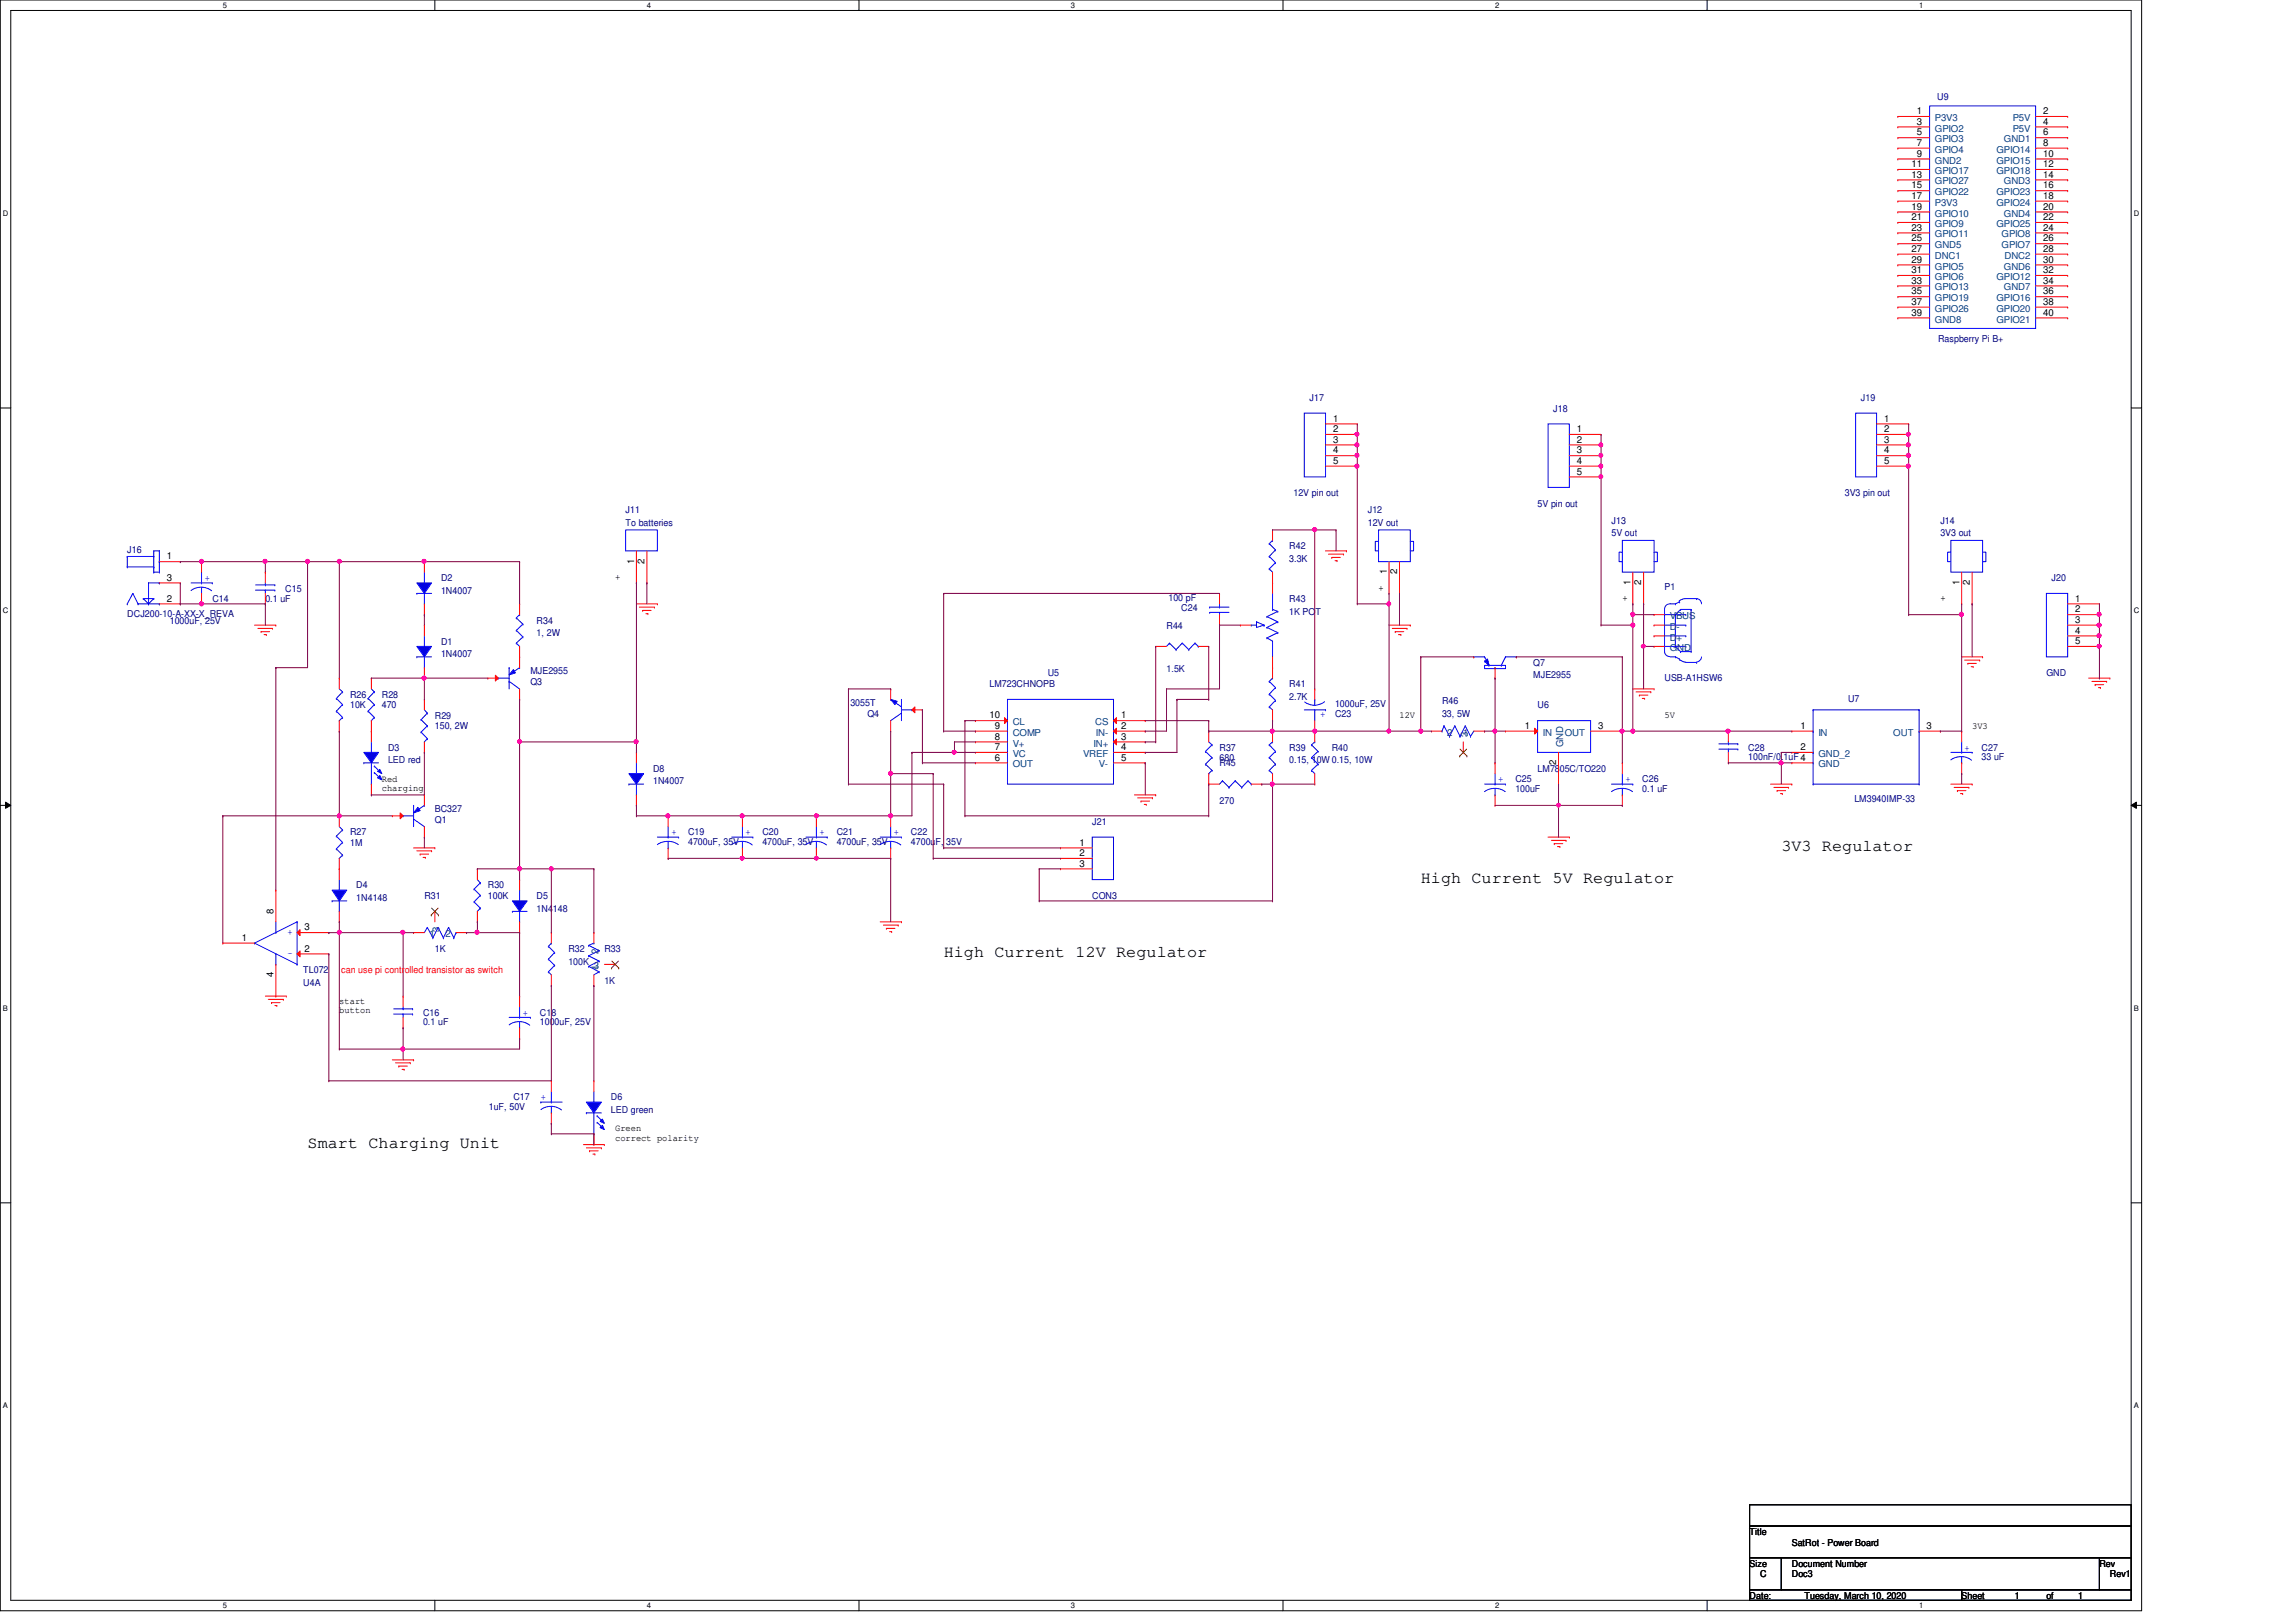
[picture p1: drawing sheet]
<svg xmlns="http://www.w3.org/2000/svg" width="297mm" height="210mm" viewBox="0 0 297 210" stroke-linecap="round" stroke-linejoin="round" font-family="sans-serif">
<defs><g id="words">
<g font-size="2.2">
<text x="230.5" y="110.1">3V3 Regulator</text>
<text x="183.8" y="114.2">High Current 5V Regulator</text>
<text x="122.1" y="123.8">High Current 12V Regulator</text>
<text x="39.8" y="148.5">Smart Charging Unit</text>
</g>
<g font-size="1.2">
<text x="248" y="14.8">1</text>
<text x="248" y="16.1">3</text>
<text x="248" y="17.5">5</text>
<text x="264.3" y="14.8">2</text>
<text x="264.3" y="16.1">4</text>
<text x="264.3" y="17.5">6</text>
<text x="247.3" y="21.6">11</text>
<text x="247.3" y="23">13</text>
<text x="248" y="18.9">7</text>
<text x="248" y="20.3">9</text>
<text x="264.3" y="18.9">8</text>
<text x="264.3" y="20.3">10</text>
<text x="264.3" y="21.6">12</text>
<text x="264.3" y="23">14</text>
<text x="247.3" y="24.4">15</text>
<text x="247.3" y="25.7">17</text>
<text x="247.3" y="27.1">19</text>
<text x="247.3" y="28.5">21</text>
<text x="247.3" y="29.8">23</text>
<text x="264.3" y="24.4">16</text>
<text x="264.3" y="25.7">18</text>
<text x="264.3" y="27.1">20</text>
<text x="264.3" y="28.5">22</text>
<text x="264.3" y="29.8">24</text>
<text x="247.3" y="31.2">25</text>
<text x="247.3" y="32.6">27</text>
<text x="247.3" y="34">29</text>
<text x="247.3" y="35.3">31</text>
<text x="264.3" y="31.2">26</text>
<text x="264.3" y="32.6">28</text>
<text x="264.3" y="34">30</text>
<text x="264.3" y="35.3">32</text>
<text x="247.3" y="36.7">33</text>
<text x="247.3" y="38.1">35</text>
<text x="247.3" y="39.5">37</text>
<text x="247.3" y="40.9">39</text>
<text x="264.3" y="36.7">34</text>
<text x="264.3" y="38.1">36</text>
<text x="264.3" y="39.5">38</text>
<text x="264.3" y="40.9">40</text>
<text x="172.5" y="54.6">1</text>
<text x="172.5" y="55.9">2</text>
<text x="172.5" y="57.3">3</text>
<text x="172.5" y="58.7">4</text>
<text x="204" y="55.9">1</text>
<text x="204" y="57.3">2</text>
<text x="204" y="58.7">3</text>
<text x="243.8" y="54.6">1</text>
<text x="243.8" y="55.9">2</text>
<text x="243.8" y="57.3">3</text>
<text x="243.8" y="58.7">4</text>
<text x="172.5" y="60">5</text>
<text x="204" y="60">4</text>
<text x="204" y="61.4">5</text>
<text x="243.8" y="60">5</text>
<text x="21.6" y="72.4">1</text>
<text x="21.6" y="77.9">2</text>
<text x="21.6" y="75.1">3</text>
<text x="79.6" y="75.1">+</text>
<text x="82" y="72.9" transform="rotate(-90 82 72.9)">1</text>
<text x="83.4" y="72.9" transform="rotate(-90 83.4 72.9)">2</text>
<text x="178.3" y="76.5">+</text>
<text x="179.4" y="74.3" transform="rotate(-90 179.4 74.3)">1</text>
<text x="180.8" y="74.3" transform="rotate(-90 180.8 74.3)">2</text>
<text x="209.9" y="77.8">+</text>
<text x="210.9" y="75.7" transform="rotate(-90 210.9 75.7)">1</text>
<text x="212.3" y="75.7" transform="rotate(-90 212.3 75.7)">2</text>
<text x="251" y="77.8">+</text>
<text x="253.5" y="75.7" transform="rotate(-90 253.5 75.7)">1</text>
<text x="254.8" y="75.7" transform="rotate(-90 254.8 75.7)">2</text>
<text x="268.5" y="77.9">1</text>
<text x="268.5" y="79.2">2</text>
<text x="268.5" y="80.6">3</text>
<text x="268.5" y="82">4</text>
<text x="268.5" y="83.4">5</text>
<text x="128" y="93">10</text>
<text x="128.7" y="95.7">8</text>
<text x="128.7" y="94.3">9</text>
<text x="145" y="93">1</text>
<text x="145" y="94.3">2</text>
<text x="145" y="95.7">3</text>
<text x="181.1" y="92.9">12V</text>
<text x="197.3" y="94.3">1</text>
<text x="206.8" y="94.3">3</text>
<text x="215.3" y="92.9">5V</text>
<text x="232.9" y="94.3">1</text>
<text x="249.3" y="94.3">3</text>
<text x="255.1" y="94.3">3V3</text>
<text x="49.4" y="101.1">Red</text>
<text x="128.7" y="98.4">6</text>
<text x="128.7" y="97.1">7</text>
<text x="145" y="97.1">4</text>
<text x="145" y="98.4">5</text>
<text x="201.3" y="99" transform="rotate(-90 201.3 99)">2</text>
<text x="232.9" y="97.1">2</text>
<text x="49.4" y="102.4">charging</text>
<text x="139.7" y="109.4">1</text>
<text x="139.7" y="110.8">2</text>
<text x="139.7" y="112.1">3</text>
<text x="35.4" y="118.3" transform="rotate(-90 35.4 118.3)">8</text>
<text x="31.3" y="121.8">1</text>
<text x="39.4" y="120.4">3</text>
<text x="39.4" y="123.1">2</text>
<text x="35.4" y="126.4" transform="rotate(-90 35.4 126.4)">4</text>
<text x="43.9" y="129.9">start</text>
<text x="43.9" y="131.1">button</text>
<text x="79.6" y="146.4">Green</text>
<text x="79.6" y="147.6">correct polarity</text>
<text x="226.4" y="198.6">Title</text>
<text x="226.4" y="202.7">Size</text>
<text x="231.8" y="202.7">Document Number</text>
<text x="231.8" y="200">SatRot - Power Board</text>
<text x="271.6" y="202.7">Rev</text>
<text x="226.4" y="206.9">Date:</text>
<text x="227.7" y="204.1">C</text>
<text x="231.8" y="204.1">Doc3</text>
<text x="233.5" y="206.9">Tuesday, March 10, 2020</text>
<text x="253.8" y="206.9">Sheet</text>
<text x="260.6" y="206.9">1</text>
<text x="264.7" y="206.9">of</text>
<text x="268.9" y="206.9">1</text>
<text x="273" y="204.1">Rev1</text>
</g>
<g font-size="1.2" fill="#00407f">
<text x="250.3" y="15.7">P3V3</text>
<text x="250.3" y="17">GPIO2</text>
<text x="260.4" y="15.7">P5V</text>
<text x="260.4" y="17">P5V</text>
<text x="250.3" y="18.4">GPIO3</text>
<text x="250.3" y="19.8">GPIO4</text>
<text x="250.3" y="21.2">GND2</text>
<text x="250.3" y="22.5">GPIO17</text>
<text x="250.3" y="23.9">GPIO27</text>
<text x="258.3" y="19.8">GPIO14</text>
<text x="258.3" y="21.2">GPIO15</text>
<text x="258.3" y="22.5">GPIO18</text>
<text x="259.2" y="18.4">GND1</text>
<text x="259.2" y="23.9">GND3</text>
<text x="250.3" y="25.3">GPIO22</text>
<text x="250.3" y="26.6">P3V3</text>
<text x="250.3" y="28">GPIO10</text>
<text x="250.3" y="29.4">GPIO9</text>
<text x="258.3" y="25.3">GPIO23</text>
<text x="258.3" y="26.6">GPIO24</text>
<text x="258.3" y="29.4">GPIO25</text>
<text x="259.2" y="28">GND4</text>
<text x="250.3" y="30.7">GPIO11</text>
<text x="250.3" y="32.1">GND5</text>
<text x="250.3" y="33.5">DNC1</text>
<text x="250.3" y="34.9">GPIO5</text>
<text x="258.9" y="30.7">GPIO8</text>
<text x="258.9" y="32.1">GPIO7</text>
<text x="259.2" y="34.9">GND6</text>
<text x="259.3" y="33.5">DNC2</text>
<text x="250.3" y="36.2">GPIO6</text>
<text x="250.3" y="37.6">GPIO13</text>
<text x="250.3" y="39">GPIO19</text>
<text x="250.3" y="40.3">GPIO26</text>
<text x="250.3" y="41.7">GND8</text>
<text x="258.3" y="36.2">GPIO12</text>
<text x="258.3" y="39">GPIO16</text>
<text x="258.3" y="40.3">GPIO20</text>
<text x="258.3" y="41.7">GPIO21</text>
<text x="259.2" y="37.6">GND7</text>
<text x="216" y="80.1">VBUS</text>
<text x="216" y="81.5">D-</text>
<text x="216" y="82.9">D+</text>
<text x="216" y="84.2">GND</text>
<text x="131" y="95.2">COMP</text>
<text x="131" y="93.9">CL</text>
<text x="141.7" y="93.9">CS</text>
<text x="141.8" y="95.2">IN-</text>
<text x="187.2" y="95.2">2</text>
<text x="189.3" y="95.2">1</text>
<text x="189.9" y="95.3" transform="rotate(-90 189.9 95.3)">3</text>
<text x="199.6" y="95.2">IN</text>
<text x="202.4" y="95.2">OUT</text>
<text x="235.2" y="95.2">IN</text>
<text x="244.9" y="95.2">OUT</text>
<text x="131" y="99.3">OUT</text>
<text x="131" y="98">VC</text>
<text x="131" y="96.6">V+</text>
<text x="140.1" y="98">VREF</text>
<text x="141.5" y="96.6">IN+</text>
<text x="142.2" y="99.3">V-</text>
<text x="202.2" y="96.7" transform="rotate(-90 202.2 96.7)">GND</text>
<text x="235.2" y="98">GND_2</text>
<text x="235.2" y="99.3">GND</text>
<text x="55.6" y="121.3">1</text>
<text x="56.9" y="120.6" transform="rotate(-90 56.9 120.6)">3</text>
<text x="57.7" y="121.3">2</text>
<text x="76.8" y="125.4">3</text>
<text x="77.4" y="125.5" transform="rotate(-90 77.4 125.5)">1</text>
<text x="77.4" y="123.4" transform="rotate(-90 77.4 123.4)">2</text>
</g>
<g font-size="1.2" fill="#00007f">
<text x="250.6" y="12.9">U9</text>
<text x="250.7" y="44.2">Raspberry Pi B+</text>
<text x="169.4" y="51.9">J17</text>
<text x="201" y="53.3">J18</text>
<text x="240.7" y="51.9">J19</text>
<text x="167.3" y="64.2">12V pin out</text>
<text x="198.9" y="65.6">5V pin out</text>
<text x="238.7" y="64.2">3V3 pin out</text>
<text x="16.5" y="71.6">J16</text>
<text x="80.9" y="66.4">J11</text>
<text x="80.9" y="68.1">To batteries</text>
<text x="166.8" y="71.1">R42</text>
<text x="177" y="66.4">J12</text>
<text x="177" y="68.1">12V out</text>
<text x="208.5" y="67.8">J13</text>
<text x="208.5" y="69.4">5V out</text>
<text x="251" y="67.8">J14</text>
<text x="251" y="69.4">3V3 out</text>
<text x="27.5" y="77.9">C14</text>
<text x="34.3" y="77.9">0.1 uF</text>
<text x="36.9" y="76.6">C15</text>
<text x="57.1" y="75.2">D2</text>
<text x="57.1" y="76.8">1N4007</text>
<text x="151.2" y="77.8">100 pF</text>
<text x="166.8" y="72.7">3.3K</text>
<text x="166.8" y="77.9">R43</text>
<text x="215.3" y="76.4">P1</text>
<text x="265.4" y="75.2">J20</text>
<text x="16.5" y="79.8">DCJ200-10-A-XX-X_REVA</text>
<text x="22" y="80.7">1000uF, 25V</text>
<text x="57.1" y="83.4">D1</text>
<text x="69.4" y="80.7">R34</text>
<text x="69.4" y="82.3">1, 2W</text>
<text x="150.9" y="81.4">R44</text>
<text x="152.8" y="79">C24</text>
<text x="166.8" y="79.6">1K POT</text>
<text x="57.1" y="85">1N4007</text>
<text x="68.6" y="88.6">Q3</text>
<text x="68.6" y="87.2">MJE2955</text>
<text x="128" y="88.9">LM723CHNOPB</text>
<text x="135.5" y="87.5">U5</text>
<text x="150.9" y="87">1.5K</text>
<text x="166.8" y="88.9">R41</text>
<text x="198.4" y="86.1">Q7</text>
<text x="198.4" y="87.8">MJE2955</text>
<text x="215.3" y="88.1">USB-A1HSW6</text>
<text x="264.7" y="87.5">GND</text>
<text x="45.3" y="90.3">R26</text>
<text x="45.3" y="91.7">10K</text>
<text x="49.4" y="90.3">R28</text>
<text x="49.4" y="91.7">470</text>
<text x="56.3" y="93">R29</text>
<text x="56.3" y="94.4">150, 2W</text>
<text x="110" y="91.4">3055T</text>
<text x="112.2" y="92.8">Q4</text>
<text x="166.8" y="90.6">2.7K</text>
<text x="172.7" y="92.8">C23</text>
<text x="172.7" y="91.5">1000uF, 25V</text>
<text x="186.6" y="92.8">33, 5W</text>
<text x="186.6" y="91.1">R46</text>
<text x="198.9" y="91.7">U6</text>
<text x="239.1" y="90.8">U7</text>
<text x="50.2" y="97.2">D3</text>
<text x="50.2" y="98.8">LED red</text>
<text x="84.5" y="99.9">D8</text>
<text x="84.5" y="101.5">1N4007</text>
<text x="157.8" y="99.2">R45</text>
<text x="157.8" y="97.2">R37</text>
<text x="157.8" y="98.5">680</text>
<text x="166.8" y="97.2">R39</text>
<text x="166.8" y="98.8">0.15, 10W 0.15, 10W</text>
<text x="172.3" y="97.2">R40</text>
<text x="196" y="101.3">C25</text>
<text x="198.9" y="99.9">LM7805C/TO220</text>
<text x="212.5" y="101.3">C26</text>
<text x="226.2" y="97.2">C28</text>
<text x="226.2" y="98.4">100nF/0.1uF4</text>
<text x="256.4" y="97.2">C27</text>
<text x="256.4" y="98.4">33 uF</text>
<text x="56.3" y="106.5">Q1</text>
<text x="56.3" y="105.1">BC327</text>
<text x="141.3" y="106.7">J21</text>
<text x="157.8" y="104">270</text>
<text x="196" y="102.5">100uF</text>
<text x="212.5" y="102.5">0.1 uF</text>
<text x="239.9" y="103.8">LM3940IMP-33</text>
<text x="45.3" y="108.1">R27</text>
<text x="45.3" y="109.5">1M</text>
<text x="89" y="108.1">C19</text>
<text x="89" y="109.3">4700uF, 35V</text>
<text x="98.6" y="108.1">C20</text>
<text x="98.6" y="109.3">4700uF, 35V</text>
<text x="108.2" y="108.1">C21</text>
<text x="108.2" y="109.3">4700uF, 35V</text>
<text x="117.9" y="108.1">C22</text>
<text x="117.9" y="109.3">4700uF, 35V</text>
<text x="46.1" y="115">D4</text>
<text x="46.1" y="116.6">1N4148</text>
<text x="54.9" y="116.3">R31</text>
<text x="63.1" y="115">R30</text>
<text x="63.1" y="116.3">100K</text>
<text x="69.4" y="116.3">D5</text>
<text x="69.4" y="118">1N4148</text>
<text x="141.3" y="116.3">CON3</text>
<text x="39.2" y="125.9">TL072</text>
<text x="56.3" y="123.2">1K</text>
<text x="73.5" y="123.2">R32</text>
<text x="73.5" y="124.8">100K</text>
<text x="78.2" y="123.2">R33</text>
<text x="39.2" y="127.6">U4A</text>
<text x="54.7" y="131.4">C16</text>
<text x="69.8" y="131.4">C18</text>
<text x="78.2" y="127.3">1K</text>
<text x="54.7" y="132.7">0.1 uF</text>
<text x="69.8" y="132.7">1000uF, 25V</text>
<text x="63.2" y="143.6">1uF, 50V</text>
<text x="66.4" y="142.4">C17</text>
<text x="79" y="142.4">D6</text>
<text x="79" y="144.1">LED green</text>
</g>
<g font-size="1.2" fill="#00f">
<text x="26.5" y="75.2">+</text>
<text x="171.5" y="92.1" transform="rotate(180 171.5 92.1)">+</text>
<text x="193.8" y="101.3">+</text>
<text x="210.3" y="101.3">+</text>
<text x="254.2" y="97.2">+</text>
<text x="86.9" y="108.1">+</text>
<text x="96.4" y="108.1">+</text>
<text x="106" y="108.1">+</text>
<text x="115.7" y="108.1">+</text>
<text x="37.2" y="123.7">-</text>
<text x="37.2" y="121">+</text>
<text x="67.6" y="131.4">+</text>
<text x="70" y="142.4">+</text>
</g>
<text font-size="1.2" fill="#f00" x="44.2" y="125.9">can use pi controlled transistor as switch</text>
<g font-size="1">
<text x="28.8" y="1">5</text>
<text x="83.7" y="1">4</text>
<text x="138.6" y="1">3</text>
<text x="193.4" y="1">2</text>
<text x="248.3" y="1">1</text>
<text x=".4" y="27.9">D</text>
<text x="276.1" y="27.9">D</text>
<text x=".4" y="79.4">C</text>
<text x="276.1" y="79.4">C</text>
<text x=".4" y="130.8">B</text>
<text x="276.1" y="130.8">B</text>
<text x=".4" y="182.2">A</text>
<text x="276.1" y="182.2">A</text>
<text x="28.8" y="208.1">5</text>
<text x="83.7" y="208.1">4</text>
<text x="138.6" y="208.1">3</text>
<text x="193.4" y="208.1">2</text>
<text x="248.3" y="208.1">1</text>
</g>
</g></defs>
<path d="M0 0h277.1v208.4h-277.1zM1.4 1.4h274.3v205.7h-274.3z" fill="none" stroke="#000" stroke-width=".13"/>
<g fill="#fff">
<path d="M28.8 .1h.6v1.1h-.6z"/>
<path d="M28.8 207.2h.6v1.1h-.6z"/>
</g>
<path d="M56.3 0v1.4M56.3 207.1v1.3" fill="none" stroke="#000" stroke-width=".13"/>
<g fill="#fff">
<path d="M83.7 .1h.5v1.1h-.5z"/>
<path d="M83.7 207.2h.5v1.1h-.5z"/>
</g>
<path d="M111.1 0v1.4M111.1 207.1v1.3" fill="none" stroke="#000" stroke-width=".13"/>
<g fill="#fff">
<path d="M138.6 .1h.5v1.1h-.5z"/>
<path d="M138.6 207.2h.5v1.1h-.5z"/>
</g>
<path d="M166 0v1.4M166 207.1v1.3" fill="none" stroke="#000" stroke-width=".13"/>
<g fill="#fff">
<path d="M193.4 .1h.6v1.1h-.6z"/>
<path d="M193.4 207.2h.6v1.1h-.6z"/>
</g>
<path d="M220.8 0v1.4M220.8 207.1v1.3" fill="none" stroke="#000" stroke-width=".13"/>
<g fill="#fff">
<path d="M248.3 .1h.5v1.1h-.5z"/>
<path d="M248.3 207.2h.5v1.1h-.5z"/>
<path d="M.4 27.1h.7v1.1h-.7z"/>
<path d="M276.1 27.1h.7v1.1h-.7z"/>
<path d="M.4 78.5h.7v1.1h-.7z"/>
<path d="M276.1 78.5h.7v1.1h-.7z"/>
</g>
<path d="M0 52.8h1.4M275.7 52.8h1.4" fill="none" stroke="#000" stroke-width=".13"/>
<g fill="#fff">
<path d="M.4 129.9h.6v1.1h-.6z"/>
<path d="M276.1 129.9h.6v1.1h-.6z"/>
</g>
<path d="M0 104.2h1.4M.7 103.8l.7 .4-.7 .4zM275.7 104.2l.7-.4v.8zM275.7 104.2h1.4" fill="none" stroke="#000" stroke-width=".13"/>
<path d="M.7 103.8l.7 .4-.7 .4zM275.7 104.2l.7-.4v.8z" fill="#000"/>
<g fill="#fff">
<path d="M.4 181.4h.6v1.1h-.6z"/>
<path d="M276.1 181.4h.6v1.1h-.6z"/>
</g>
<path d="M0 155.7h1.4M275.7 155.7h1.4M226.4 194.7h49.3v2.8h-49.3zM226.4 197.5h49.3v4.1h-49.3zM226.4 201.6h4.1v4.1h-4.1zM226.4 205.7h27.4v1.4h-27.4zM230.5 201.6h41.1v4.1h-41.1zM253.8 205.7h21.9v1.4h-21.9zM271.6 201.6h4.1v4.1h-4.1z" fill="none" stroke="#000" stroke-width=".13"/>
<g fill="none" stroke="#f00" stroke-width=".13">
<path d="M82.3 78.1h2.7M82.7 78.6h2M83.1 79h.1M83.1 79h1.1M83.6 79.4h.2M83.8 79.4h.1M84.7 78.6h.1M85 78.1h.1M171.5 71.3h2.7M171.9 71.7h1.9M172.3 72.1h.1M172.3 72.1h1.1"/>
<path d="M172.7 72.6h.3M173 72.6h.1M173.8 71.7h.1M174.2 71.3h.1M32.9 80.9h2.8M33.4 81.3h1.9M33.8 81.7h.1M33.8 81.7h1.1M34.2 82.1h.3M34.5 82.1h.1M35.3 81.3h.1M35.7 80.9h.1"/>
<path d="M179.7 80.9h2.8M180.1 81.3h1.9M180.5 81.7h.1M180.5 81.7h1.1M180.9 82.1h.3M181.2 82.1h.1M182 81.3h.1M182.5 80.9h.1M211.2 89.2h2.8M211.7 89.5h1.9M212.1 90h.1M212.1 90h1.1"/>
<path d="M212.5 90.4h.3M212.8 90.4h.1M213.6 89.5h.1M214 89.2h.1M253.8 85h2.7M254.2 85.4h1.9M254.6 85.9h.1M254.6 85.9h1.1M255 86.3h.3M255.3 86.3h.1M256.1 85.4h.1M256.5 85h.1"/>
<path d="M270.2 87.8h2.8M270.6 88.2h1.9M271.1 88.6h.1M271.1 88.6h1.1M271.5 89h.2M271.7 89h.1M272.5 88.2h.1M273 87.8h.1M53.5 109.7h2.8M53.9 110.1h1.9M54.4 110.5h.1M54.4 110.5h1.1"/>
<path d="M54.7 111h.3M55 111h.1M55.8 110.1h.1M56.3 109.7h.1M113.9 119.3h2.7M114.3 119.7h1.9M116.2 119.7h.1M116.6 119.3h.1M146.8 102.9h2.7M147.2 103.3h1.9M147.6 103.7h.1M147.6 103.7h1.1"/>
<path d="M148 104.1h.3M148.3 104.1h.1M149.1 103.3h.1M149.5 102.9h.1M200.3 108.3h2.7M200.7 108.8h1.9M201.1 109.2h.1M201.1 109.2h1.1M201.5 109.6h.3M201.8 109.6h.1M202.6 108.8h.1M203 108.3h.1"/>
<path d="M229.1 101.5h2.7M229.5 101.9h1.9M229.9 102.3h.1M229.9 102.3h1.1M230.3 102.7h.3M230.6 102.7h.1M231.4 101.9h.1M231.8 101.5h.1M252.4 101.5h2.7M252.8 101.9h1.9M253.2 102.3h.1M253.2 102.3h1.1"/>
<path d="M253.6 102.7h.3M253.9 102.7h.1M254.7 101.9h.1M255.1 101.5h.1M34.3 128.9h2.7M34.7 129.3h2M35.1 129.8h.1M35.1 129.8h1.1M35.6 130.1h.2M35.8 130.1h.1M36.7 129.3h.1M37 128.9h.1"/>
<path d="M50.8 137.2h2.7M51.2 137.5h1.9M51.6 138h.1M51.6 138h1.1M52 138.4h.3M52.3 138.4h.1M53.1 137.5h.1M53.5 137.2h.1M71.3 139.9h.1M71.3 139.9v1.4M114.7 120.1h.1M114.7 120.1h1.1"/>
<path d="M115.1 120.6h.3M115.4 120.6h.1M71.3 145.4h.1M71.3 144v1.4M75.5 148.1h2.7M75.9 148.5h1.9M76.3 148.9h.1M76.3 148.9h1.1M76.7 149.4h.3M77 149.4h.1M77.8 148.5h.1M78.2 148.1h.1"/>
</g>
<path d="M130.3 90.5h13.8v11h-13.8zM70 142.6h.1M70 142.6h2.7M71.3 144h.1M71.3 142.6h.1M71.3 143.2a2.15 2.15 0 0 0-1.3 .4M71.3 143.2a2.16 2.16 0 0 1 1.3 .4M71.3 141.3v1.3M71.3 143.2v.8" fill="none" stroke="#00f" stroke-width=".13"/>
<path d="M144.4 92.9v.7l-.3-.3z" fill="#f00"/>
<path d="M144.1 93.3h4.1M144.4 92.9v.7l-.3-.3zM148.2 93.3h.1" fill="none" stroke="#f00" stroke-width=".13"/>
<path d="M144.1 94.6l.3-.4v.8z" fill="#f00"/>
<path d="M144.1 94.6l.3-.4v.8zM144.1 94.6h4.1M148.2 94.6h.1" fill="none" stroke="#f00" stroke-width=".13"/>
<path d="M144.1 96l.3-.4v.8z" fill="#f00"/>
<g fill="none" stroke="#f00" stroke-width=".13">
<path d="M126.2 98.7h.1M126.2 97.4h.1M126.2 96h.1M126.2 94.6h.1M126.2 96h4.1M126.2 97.4h4.1M126.2 98.7h4.1M126.2 94.6h4.1M144.1 96l.3-.4v.8zM144.1 96h4.1M144.1 97.4h4.1M144.1 98.7h4.1"/>
<path d="M148.2 96h.1M148.2 97.4h.1M148.2 98.7h.1"/>
</g>
<path d="M130 92.9l.3 .4-.3 .3z" fill="#f00"/>
<g fill="none" stroke="#f00" stroke-width=".13">
<path d="M82.3 75.4h.1M82.3 71.3v4.1M83.7 75.4h.1M83.7 71.3v4.1M48 87.8h.1M48 94.6h.1M48 87.8v1.4M48 93.3v1.3M54.9 90.5h.1M54.9 97.4h.1M54.9 90.5v1.4M54.9 96v1.4"/>
<path d="M126.2 93.3h.1M126.2 93.3h4.1M130 92.9l.3 .4-.3 .3zM156.4 101.5h.1M156.4 101.5h1.4M161.9 101.5h1.3M163.2 101.5h.1"/>
</g>
<g fill="none" stroke="#00f" stroke-width=".13">
<path d="M80.9 68.6h4.1v2.7h-4.1zM47.6 90.4h.1M47.6 92h.1M47.6 90.4l.8 .8M47.6 92l.8 .8M48 93.3h.1M48 89.2l.4 .3M48.4 89.5h.1M48.4 91.2h.1M48.4 92.8h.1M48.4 89.5l-.8 .9M48.4 91.2l-.8 .8"/>
<path d="M48.4 92.8l-.4 .5M53.9 85h.1M53.9 85h1.9M54.5 93.1h.1M54.5 94.7h.1M54.5 93.1l.8 .8M54.5 94.7l.8 .9M54.9 96h.1M54.9 83.7h.1M54.9 86.4h.1M54.9 91.9l.4 .4M54.9 82.3v1.4"/>
<path d="M54.9 85v1.4M55.3 92.3h.1M55.3 93.9h.1M55.3 95.6h.1M55.3 92.3l-.8 .8M55.3 93.9l-.8 .8M55.3 95.6l-.4 .4M158.2 101h.1M158.2 101l-.4 .5M158.2 101l.8 .9M159 101.9h.1M159.8 101h.1"/>
<path d="M159.8 101l-.8 .9M159.8 101l.9 .9M160.7 101.9h.1M161.5 101h.1M161.5 101l-.8 .9M161.5 101l.4 .5M161.9 101.5h.1"/>
</g>
<path d="M53.9 83.7h1.9l-.9 1.3z" fill-rule="evenodd" fill="#00f"/>
<g fill="none" stroke="#00f" stroke-width=".13">
<path d="M53.9 83.7h1.9l-.9 1.3zM169.7 99.7h.1M169.7 98h.1M169.7 96.4h.1M169.7 99.7l.4 .4M169.7 98l.8 .9M169.7 96.4l.8 .8M170.1 96h.1M170.1 96l-.4 .4M170.5 98.9h.1M170.5 97.2h.1M170.5 98.9l-.8 .8"/>
<path d="M170.5 97.2l-.8 .8M198.9 93.3h6.9v4.1h-6.9z"/>
</g>
<path d="M54.9 80.9h.1M54.9 87.8h.1M54.9 80.9v1.4M54.9 86.4v1.4M170.1 94.6h.1M170.1 94.6v1.4M170.1 101.5h.1M170.1 100.1v1.4" fill="none" stroke="#f00" stroke-width=".13"/>
<path d="M198.5 94.2l.4 .4-.4 .4z" fill="#f00"/>
<path d="M194.8 94.6h.1M194.8 94.6h4.1M198.5 94.2l.4 .4-.4 .4zM201.6 97.4v4.1M205.8 94.6h4.1M209.9 94.6h.1M201.6 101.5h.1" fill="none" stroke="#f00" stroke-width=".13"/>
<path d="M53.9 76.8h.1M53.9 76.8h1.9M54.9 75.4h.1M54.9 78.1h.1M54.9 74v1.4M54.9 76.8v1.3" fill="none" stroke="#00f" stroke-width=".13"/>
<path d="M53.9 75.4h1.9l-.9 1.4z" fill-rule="evenodd" fill="#00f"/>
<g fill="none" stroke="#00f" stroke-width=".13">
<path d="M200.3 54.9h2.7v8.2h-2.7zM33.1 76.4h2.5M33.1 75.7h2.5M34.3 75.7h.1M34.3 76.4h.1M34.3 75.4v.3M34.3 76.4v.4M35.6 76.4h.1M35.6 75.7h.1M53.9 75.4h1.9l-.9 1.4zM168.7 91.9h2.8M170.1 90.5h.1"/>
<path d="M170.1 91.9h.1M170.1 90.5v.8M170.1 91.9v1.4M171.4 90.8a2.1 2.1 0 0 1-2.6 0M171.5 91.9h.1M222.4 96.9h2.4M222.4 96.3h2.4M223.6 96.3h.1M223.6 96.9h.1M223.6 96v.3M223.6 96.9v.5M224.8 96.9h.1"/>
<path d="M224.8 96.3h.1M113.9 108.3h2.7M115.2 109.7h.1M115.2 108.3h.1M115.2 108.9a2.16 2.16 0 0 1 1.3 .4M115.2 108.9a2.12 2.12 0 0 0-1.3 .4M115.2 107v1.3M115.2 108.9v.8M116.6 108.3h.1M75.9 144h.1M75.9 144h1.9M76.8 142.6h.1"/>
<path d="M76.8 146.7h.1M76.8 141.3v1.3M76.8 144v2.7"/>
</g>
<g fill="none" stroke="#f00" stroke-width=".13">
<path d="M203 56.2h4.1M203 57.6h4.1M203 59h4.1M207.1 56.2h.1M207.1 57.6h.1M207.1 59h.1M34.3 74h.1M34.3 78.1h.1M34.3 74v1.4M34.3 76.8v1.3M54.9 72.7h.1M54.9 79.5h.1"/>
<path d="M54.9 72.7v1.3M54.9 78.1v1.4M203 60.3h4.1M203 61.7h4.1M207.1 60.3h.1M207.1 61.7h.1M170.1 94.6h.1M170.1 89.2h.1M170.1 89.2v1.3M170.1 93.3v1.3M223.6 94.6h.1M223.6 98.7h.1"/>
<path d="M223.6 94.6v1.4M223.6 97.4v1.3M115.2 105.6h.1M115.2 111.1h.1M115.2 105.6v1.4M115.2 109.7v1.4"/>
</g>
<path d="M75.9 142.6h1.9l-1 1.4z" fill-rule="evenodd" fill="#00f"/>
<path d="M75.9 142.6h1.9l-1 1.4z" fill="none" stroke="#00f" stroke-width=".13"/>
<path d="M77.9 145.6l.3 .6-.6-.3z" fill-rule="evenodd" fill="#00f"/>
<path d="M77.9 145.6l.3 .6-.6-.3z" fill="none" stroke="#00f" stroke-width=".13"/>
<path d="M77.9 144.8l.3 .6-.6-.3z" fill-rule="evenodd" fill="#00f"/>
<g fill="none" stroke="#00f" stroke-width=".13">
<path d="M215.3 79.5h2.8M216.7 78.1h-.6a.67 .67 0 0 0-.8 .8v5.4M216.7 78.1h.1M216.7 79.5h.1M216.7 79.5v4.2M217.3 77.9h.1M217.3 77.9l-.6 .2M217.4 78.9h.1M217.4 78.9h1.4M217.4 78.9l-.7 .6M218.1 79.5h.1M218.8 78.9h.1"/>
<path d="M218.8 78.9v5.4M219.5 77.5h-1.4a1.2 1.2 0 0 0-.9 .3M219.5 77.5h.1M219.5 77.5a.66 .66 0 0 1 .6 .6M47.1 98.7h.1M47.1 98.7h1.9M48 97.4h.1M48 96v1.4M48 98.7v2.8M215.3 84.3h.1M215.3 84.3a.66 .66 0 0 0 .7 .7M215.3 80.9h2.8"/>
<path d="M215.3 82.3h2.8M215.3 83.7h2.8M216.1 85h.6M216.7 85h.1M216.7 83.7h.1M216.7 85l.6 .3M216.7 83.7l.7 .6M217.3 85.3a1.14 1.14 0 0 0 .8 .4M217.3 85.3h.1M217.4 84.3h.1M217.4 84.3h1.4M218.1 80.9h.1"/>
<path d="M218.1 82.3h.1M218.1 83.7h.1M218.1 85.7h1.4M218.8 84.3h.1M219.5 85.7h.1M220.1 85a.73 .73 0 0 1-.6 .7M48 101.5h.1M77.3 144.4h.1M77.3 145.2h.1M77.3 144.4l.8 .8M77.3 145.2l.8 .8M77.9 144.8l.3 .6-.6-.3z"/>
</g>
<path d="M214 79.5h.1M214 79.5h1.3M214 80.9h.1M214 82.3h.1M214 83.7h.1M214 80.9h1.3M214 82.3h1.3M214 83.7h1.3M76.8 139.9h.1M76.8 139.9v1.4M76.8 148.1h.1M76.8 146.7v1.4" fill="none" stroke="#f00" stroke-width=".13"/>
<path d="M47.1 97.4h1.9l-1 1.3z" fill-rule="evenodd" fill="#00f"/>
<path d="M47.1 97.4h1.9l-1 1.3z" fill="none" stroke="#00f" stroke-width=".13"/>
<path d="M49.1 100.4l.3 .5-.6-.2z" fill-rule="evenodd" fill="#00f"/>
<path d="M49.1 100.4l.3 .5-.6-.2z" fill="none" stroke="#00f" stroke-width=".13"/>
<path d="M48.8 99.8l.3-.2 .3 .5z" fill-rule="evenodd" fill="#00f"/>
<g fill="none" stroke="#00f" stroke-width=".13">
<path d="M264.7 76.8h2.8v8.2h-2.8zM48.4 99.1h.1M48.4 100h.1M48.4 99.1l.9 .9M48.4 100l.9 .8M48.8 99.8l.3-.2 .3 .5zM151.3 83.2h.1M151.3 83.2l-.4 .5M151.3 83.2l.8 .9M152.1 84.1h.1M152.9 83.2h.1M152.9 83.2l-.8 .9"/>
<path d="M152.9 83.2l.9 .9M153.8 84.1h.1M154.6 83.2h.1M154.6 83.2l-.8 .9M154.6 83.2l.4 .5M155 83.7h.1M52.2 105.6h.1M52.2 105.6h1.3M53.5 106h.1M53.5 104.2h.1M53.5 106l1.4 1M53.5 104.2v2.8"/>
<path d="M54.9 104.2h.1M54.9 104.2l-1.4 1M76.2 125.1h.1M76.2 123.7h.1M76.2 122.3h.1M76.2 125.1l1.3 .7M76.2 123.7l1.3 .7M76.2 122.3l1.3 .7M76.8 122h.1M76.8 122l-.6 .3M77.5 124.4h.1M77.5 123h.1"/>
<path d="M77.5 125.8h.1M77.5 124.4l-1.3 .7M77.5 123l-1.3 .7M77.5 125.8l-.7 .4"/>
</g>
<g fill="none" stroke="#f00" stroke-width=".13">
<path d="M267.5 78.1h4.1M267.5 79.5h4.1M271.6 78.1h.1M271.6 79.5h.1M48 94.6h.1M48 94.6v1.4M149.5 83.7h.1M149.5 83.7h1.4M155 83.7h1.4M156.4 83.7h.1M267.5 83.7h4.1M267.5 80.9h4.1"/>
<path d="M267.5 82.3h4.1M271.6 80.9h.1M271.6 82.3h.1M271.6 83.7h.1M48 102.9h.1M48 101.5v1.4M76.8 127.6h.1M76.8 120.7h.1M76.8 120.7v1.3M76.8 126.2v1.4M78.2 124.8h1.4M79.6 124.8h.1"/>
</g>
<path d="M79.1 125.3h.1M79.2 124.4l.8 .9M80 124.4l-.9 .9M80 125.3h.1" fill="none" stroke="#7f4000" stroke-width=".13"/>
<path d="M54.1 104.5l.3 .4-.9 .3z" fill="#00f"/>
<path d="M54.1 104.5l.3 .4-.9 .3z" fill="none" stroke="#00f" stroke-width=".13"/>
<path d="M54.9 108.3h.1M54.9 102.9h.1M54.9 102.9v1.3M54.9 107v1.3" fill="none" stroke="#f00" stroke-width=".13"/>
<path d="M51.8 105.2l.4 .4-.4 .4z" fill="#f00"/>
<g fill="none" stroke="#f00" stroke-width=".13">
<path d="M171.5 54.9h4.1M171.5 56.2h4.1M171.5 57.6h4.1M171.5 59h4.1M175.6 54.9h.1M175.6 56.2h.1M175.6 57.6h.1M175.6 59h.1M20.6 72.7h2.7M20.6 78.1h2.7M20.6 75.4h2.7M23.3 72.7h.1"/>
<path d="M23.3 78.1h.1M23.3 75.4h.1M164.6 75.4h.1M164.6 68.6h.1M164.6 68.6v1.3M164.6 74v1.4M171.5 60.3h4.1M175.6 60.3h.1M253.8 78.1h.1M253.8 74v4.1M255.1 78.1h.1M255.1 74v4.1"/>
<path d="M185.2 94.6h.1M185.2 94.6h1.4M189.3 97.4h.1M189.3 96v1.4M190.7 94.6h1.4M192.1 94.6h.1M50.8 105.6h.1M50.8 105.6h1.4M51.8 105.2l.4 .4-.4 .4zM61.8 112.4h.1M61.8 119.3h.1M61.8 112.4v1.4"/>
<path d="M61.8 117.9v1.4M105.6 105.6h.1M105.6 111.1h.1M105.6 105.6v1.4M105.6 109.7v1.4M67.2 128.9h.1M67.2 134.4h.1M67.2 128.9v1.4M67.2 133v1.4"/>
</g>
<g fill="none" stroke="#00f" stroke-width=".13">
<path d="M168.7 53.5h2.8v8.2h-2.8zM16.5 72h.1M16.5 73.4h.1M16.5 78.1h.1M16.5 72h3.4M16.5 72v1.4M16.5 73.4h3.4M17.2 76.8h.1M17.2 76.8l.7 1.3M17.2 76.8l-.7 1.3M17.9 78.1h.1M17.9 78.1h2.7"/>
<path d="M18.5 77.5h.1M18.5 77.5l.7 .6M18.5 77.5h1.4M19.2 78.1h.1M19.2 75.4h.1M19.2 75.4h1.4M19.2 75.4v2.7M19.9 71.3h.1M19.9 72h.1M19.9 73.4h.1M19.9 74h.1M19.9 77.5h.1"/>
<path d="M19.9 71.3h.7M19.9 71.3v2.7M19.9 74h.7M19.9 77.5l-.7 .6M20.6 74h.1M20.6 71.3h.1M20.6 72.7h.1M20.6 75.4h.1M20.6 78.1h.1M20.6 71.3v2.7M164.2 73.6h.1M164.2 72h.1"/>
<path d="M164.2 70.4h.1M164.2 73.6l.4 .4M164.2 72l.8 .8M164.2 70.4l.8 .8M164.6 69.9h.1M164.6 69.9l-.4 .5M165 72.8h.1M165 71.2h.1M165 72.8l-.8 .8M165 71.2l-.8 .8M252.4 69.9h4.1v4.1h-4.1zM252.4 71.5h-.4v1.2h.4"/>
<path d="M256.5 71.5h.4v1.2h-.4M186.6 94.6h.1M186.8 93.9h.1M186.8 93.9l.7 1.4M186.8 93.9l-.2 .7M187.5 95.3h.1M188.2 93.9h.1M188.2 93.9l.7 1.4M188.2 93.9l-.7 1.4M188.9 95.3h.1M189.6 93.9h.1M189.6 93.9l.6 1.4"/>
<path d="M189.6 93.9l-.7 1.4M190.2 95.3h.1M190.7 94.6l-.5 .7M61.3 115.1h.1M61.3 116.7h.1M61.3 115.1l.8 .8M61.3 116.7l.8 .8M61.8 117.9h.1M61.8 113.8l.3 .5M62.1 114.3h.1M62.1 115.9h.1M62.1 117.5h.1"/>
<path d="M62.1 114.3l-.8 .8M62.1 115.9l-.8 .8M62.1 117.5l-.3 .4M66.3 117.9h.1M66.3 117.9h1.9M67.2 116.6h.1M67.2 119.3h.1M67.2 115.2v1.4M67.2 117.9v1.4M104.3 108.3h2.7M105.6 109.7h.1M105.6 108.3h.1"/>
<path d="M105.6 108.9a2.16 2.16 0 0 1 1.3 .4M105.6 108.9a2.15 2.15 0 0 0-1.3 .4M105.6 107v1.3M105.6 108.9v.8M107 108.3h.1M65.9 131.7h2.7M67.2 133h.1M67.2 131.7h.1M67.2 132.2a2.16 2.16 0 0 1 1.3 .5M67.2 132.2a2.12 2.12 0 0 0-1.3 .4M67.2 130.3v1.4M67.2 132.2v.8"/>
<path d="M68.6 131.7h.1"/>
</g>
<path d="M188.8 97.8h.1M188.9 96.9l.9 .9M189.7 96.9l-.9 .9M189.8 97.8h.1" fill="none" stroke="#7f4000" stroke-width=".13"/>
<path d="M66.3 116.6h1.9l-1 1.3z" fill-rule="evenodd" fill="#00f"/>
<g fill="none" stroke="#00f" stroke-width=".13">
<path d="M24.7 75.4h2.8M26.1 76.8h.1M26.1 75.4h.1M26.1 76a2.16 2.16 0 0 1 1.3 .5M26.1 76h-.1a2.12 2.12 0 0 0-1.3 .4M26.1 74v1.4M26.1 76v.8M27.5 75.4h.1M178.3 68.6h4.2v4.1h-4.2zM178.3 70.1h-.4v1.2h.4M182.5 70.1h.4v1.2h-.4M64.5 87.8h.1"/>
<path d="M64.5 87.8h1.4M65.9 88.2h.1M65.9 86.4h.1M65.9 88.2l1.3 1M65.9 86.4v2.8M67.2 86.4h.1M67.2 86.4l-1.3 .9M156 97.2h.1M156 98.9h.1M156 97.2l.8 .8M156 98.9l.8 .8M156.4 96l.4 .4"/>
<path d="M156.8 96.4h.1M156.8 98h.1M156.8 99.7h.1M156.8 96.4l-.8 .8M156.8 98l-.8 .9M156.8 99.7l-.4 .4M164.2 91.5h.1M164.2 89.8h.1M164.2 88.2h.1M164.2 91.5l.4 .4M164.2 89.8l.8 .8M164.2 88.2l.8 .8"/>
<path d="M164.6 87.8h.1M164.6 87.8l-.4 .4M165 90.6h.1M165 89h.1M165 90.6l-.8 .9M165 89l-.8 .8M66.3 116.6h1.9l-1 1.3zM141.3 108.3h2.8v5.5h-2.8zM156.4 100.1h.1M55.3 120h.1M55.3 120l.7 1.4M55.3 120l-.4 .7"/>
<path d="M56 121.4h.1M56.7 120h.1M56.7 120l-.7 1.4M56.7 120l.7 1.4M57.4 121.4h.1M58 120h.1M58 120l-.6 1.4M58 120l.7 1.4M58.7 121.4h.1M59 120.7h.1M59 120.7l-.3 .7"/>
</g>
<g fill="none" stroke="#f00" stroke-width=".13">
<path d="M26.1 72.7h.1M26.1 78.1h.1M26.1 72.7v1.3M26.1 76.8v1.3M179.7 76.8h.1M179.7 72.7v4.1M181.1 76.8h.1M181.1 72.7v4.1M156.4 94.6h.1M156.4 94.6v1.4M164.6 93.3h.1M164.6 86.4h.1"/>
<path d="M164.6 86.4v1.4M164.6 91.9v1.4M56.3 117.9h.1M56.3 117.9v1.4M67.2 113.8h.1M67.2 113.8v1.4M67.2 119.3v1.4M137.2 109.7h.1M137.2 111.1h.1M137.2 112.4h.1M137.2 109.7h4.1M137.2 111.1h4.1"/>
<path d="M137.2 112.4h4.1M156.4 101.5h.1M156.4 100.1v1.4M53.5 120.7h.1M53.5 120.7h1.4M59 120.7h1.4M60.4 120.7h.1M67.2 120.7h.1"/>
</g>
<path d="M55.8 118.4h.1M55.8 117.5l.9 .9M56.7 117.5l-.9 .9M56.7 118.4h.1" fill="none" stroke="#7f4000" stroke-width=".13"/>
<path d="M66.4 86.7l.3 .4-.8 .2z" fill="#00f"/>
<path d="M66.4 86.7l.3 .4-.8 .2z" fill="none" stroke="#00f" stroke-width=".13"/>
<path d="M67.2 90.5h.1M67.2 85h.1M67.2 85v1.4M67.2 89.2v1.3" fill="none" stroke="#f00" stroke-width=".13"/>
<path d="M64.1 87.4l.4 .4-.4 .3z" fill="#f00"/>
<path d="M157.8 76.8h.1M157.8 76.8v1.3M157.8 79.5v1.4M63.1 87.8h.1M63.1 87.8h1.4M64.1 87.4l.4 .4-.4 .3zM157.8 80.9h.1M71.3 127.6h.1M71.3 120.7h.1M71.3 120.7v1.3M71.3 126.2v1.4" fill="none" stroke="#f00" stroke-width=".13"/>
<g fill="none" stroke="#00f" stroke-width=".13">
<path d="M156.5 78.6h.1M156.5 79.2h.1M156.5 78.6h2.5M156.5 79.2h2.5M157.8 79.2h.1M157.8 78.6h.1M157.8 78.1v.5M157.8 79.2v.3M43 116.6h.1M43 116.6h1.9M43.9 115.2h.1M43.9 117.9h.1"/>
<path d="M43.9 113.8v1.4M43.9 116.6v1.3M70.9 125.8h.1M70.9 124.1h.1M70.9 122.5h.1M70.9 125.8l.4 .4M70.9 124.1l.9 .8M70.9 122.5l.9 .8M71.3 122h.1M71.3 122l-.4 .5M71.8 124.9h.1M71.8 123.3h.1"/>
<path d="M71.8 124.9l-.9 .9M71.8 123.3l-.9 .8"/>
</g>
<path d="M43 115.2h1.9l-1 1.4z" fill-rule="evenodd" fill="#00f"/>
<g fill="none" stroke="#00f" stroke-width=".13">
<path d="M66.8 80h.1M66.8 80l.8 .8M67.2 79.5h.1M67.2 79.5l-.4 .5M163.9 79.8h.1M163.9 79.8l1.4 .7M164.6 78.9h.1M164.6 76.8h.1M164.6 78.9l.7 .2M164.6 76.8v2.1M165.3 79.1h.1M165.3 79.1l-1.4 .7"/>
<path d="M66.8 83.2h.1M66.8 81.6h.1M66.8 83.2l.4 .5M66.8 81.6l.8 .8M67.6 82.4h.1M67.6 80.8h.1M67.6 82.4l-.8 .8M67.6 80.8l-.8 .8M115.2 90.5h.1M115.2 90.5l1.4 1M116.6 92.3h.1M116.6 90.5h.1"/>
<path d="M116.6 91.9h1.4M116.6 92.3l-1.4 1M116.6 90.5v2.8M118 91.9h.1M161.9 80.9h.1M161.9 80.9h.7M162.6 80.5h.1M162.6 80.5v.7l.9-.3M162.6 80.5l.9 .4M163.5 80.9h.1M163.9 82.5h.1M163.9 81.2h.1"/>
<path d="M163.9 82.5l.7 .5M163.9 81.2l1.4 .7M164.2 99.7h.1M164.2 98h.1M164.2 96.4h.1M164.2 99.7l.4 .4M164.2 98l.8 .9M164.2 96.4l.8 .8M164.6 96h.1M164.6 83h.1M164.6 96l-.4 .4M164.6 83v2"/>
<path d="M165 98.9h.1M165 97.2h.1M165 98.9l-.8 .8M165 97.2l-.8 .8M165.3 80.5h.1M165.3 81.9h.1M165.3 80.5l-1.4 .7M165.3 81.9l-1.4 .6M234.6 91.9h.1M234.6 94.6h.1M234.6 97.4h.1M234.6 98.7h.1"/>
<path d="M234.6 91.9v9.6M234.6 91.9h13.7M248.3 91.9h.1M248.3 94.6h.1M248.3 91.9v9.6M43 115.2h1.9l-1 1.4zM234.6 101.5h.1M234.6 101.5h13.7M248.3 101.5h.1"/>
</g>
<g fill="none" stroke="#f00" stroke-width=".13">
<path d="M67.2 78.1h.1M67.2 78.1v1.4M164.6 75.4h.1M164.6 75.4v1.4M67.2 85h.1M67.2 83.7v1.3M160.5 80.9h.1M160.5 80.9h1.4M164.6 94.6h.1M164.6 86.4h.1M164.6 85v1.4M164.6 94.6v1.4"/>
<path d="M231.8 94.6h.1M231.8 97.4h.1M231.8 98.7h.1M231.8 94.6h2.8M231.8 97.4h2.8M231.8 98.7h2.8M248.3 94.6h2.7M251 94.6h.1M43.9 112.4h.1M43.9 119.3h.1M43.9 112.4v1.4M43.9 117.9v1.4"/>
<path d="M164.6 101.5h.1M164.6 100.1v1.4"/>
</g>
<path d="M115.2 90.5l.9 .3-.3 .4z" fill="#00f"/>
<path d="M115.2 90.5l.9 .3-.3 .4z" fill="none" stroke="#00f" stroke-width=".13"/>
<path d="M115.2 94.6h.1M115.2 89.2h.1M115.2 89.2v1.3M115.2 93.3v1.3" fill="none" stroke="#f00" stroke-width=".13"/>
<path d="M118 91.9l.4-.4v.7z" fill="#f00"/>
<path d="M118 91.9l.4-.4v.7zM118 91.9h1.3M119.3 91.9h.1M43.9 105.6h.1M43.9 112.4h.1M43.9 105.6v1.4M43.9 111.1v1.3M96.1 105.6h.1M96.1 111.1h.1M96.1 105.6v1.4M96.1 109.7v1.4" fill="none" stroke="#f00" stroke-width=".13"/>
<g fill="none" stroke="#00f" stroke-width=".13">
<path d="M35.7 119.3v1.4M38.4 119.3h.1M38.4 119.3l-5.5 2.7M38.4 119.3v5.5M43.5 108.2h.1M43.5 109.9h.1M43.5 108.2l.8 .8M43.5 109.9l.8 .8M43.9 111.1h.1M43.9 107l.4 .4M44.3 107.4h.1M44.3 109h.1"/>
<path d="M44.3 110.7h.1M44.3 107.4l-.8 .8M44.3 109l-.8 .9M44.3 110.7l-.4 .4M94.7 108.3h2.7M96.1 109.7h.1M96.1 108.3h.1M96.1 108.9a1.95 1.95 0 0 1 1.2 .4M96.1 108.9h-.1a2.15 2.15 0 0 0-1.3 .4M96.1 107v1.3M96.1 108.9v.8M97.4 108.3h.1"/>
<path d="M32.9 122h.1M32.9 122l5.5 2.8M35.7 120.7h.1M35.7 124.8h.1M35.7 123.4v1.4M38.4 124.8h.1"/>
</g>
<path d="M38.4 120.7l.4-.4v.8z" fill="#f00"/>
<path d="M38.4 120.7l.4-.4v.8zM38.4 120.7h4.1M42.5 120.7h.1" fill="none" stroke="#f00" stroke-width=".13"/>
<path d="M38.4 123.4l.4-.3v.7z" fill="#f00"/>
<g fill="none" stroke="#f00" stroke-width=".13">
<path d="M211.2 78.1h.1M211.2 74v4.1M212.6 78.1h.1M212.6 74v4.1M43.9 87.8h.1M43.9 94.6h.1M43.9 87.8v1.4M43.9 93.3v1.3M190.7 85h.1M193.4 87.8h.1M193.4 86.4v1.4M196.2 85h.1"/>
<path d="M35.7 115.2h.1M35.7 115.2v4.1M28.8 122h.1M28.8 122h4.1M35.7 128.9h.1M35.7 124.8v4.1M38.4 123.4l.4-.3v.7zM38.4 123.4h4.1M42.5 123.4h.1"/>
</g>
<g fill="none" stroke="#00f" stroke-width=".13">
<path d="M209.9 69.9h4.1v4.1h-4.1zM209.9 71.5h-.4v1.2h.4M214 71.5h.4v1.2h-.4M43.5 90.4h.1M43.5 92h.1M43.5 90.4l.8 .8M43.5 92l.8 .8M43.9 93.3h.1M43.9 89.2l.4 .3M44.3 89.5h.1M44.3 91.2h.1M44.3 92.8h.1"/>
<path d="M44.3 89.5l-.8 .9M44.3 91.2l-.8 .8M44.3 92.8l-.4 .5M82.3 98.7v1.4M190.7 85h1.4M192.1 86.1h2.7v.4h-2.7zM192.1 85.6h.1M192.1 85h.1M192.1 85.6l.5 .5M192.1 85l.2 .4M192.2 85.6h.1M192.2 85.6l.4 .4"/>
<path d="M192.3 85.4h.1M192.3 85.6h.1M192.3 85.6l.1 .3M192.4 85.3h.1M192.4 85.4h.1M192.4 85.9h.1M192.4 85.6h.1M192.4 85.3l-.3 .3M192.4 85.3l.2 .8M192.4 85.4l-.2 .2M192.4 85.4l.2 .6M192.4 85.4l-.1 .2"/>
<path d="M192.4 85.6v.3M192.6 86.1h.1M192.6 86h.1M193.4 86.4h.1M194.2 86.1h.1M194.8 85h.1M194.8 85l-.6 1.1M194.8 85h1.4M81.4 101.5h.1M81.4 101.5h1.9M82.3 100.1h.1M82.3 102.9h.1"/>
<path d="M82.3 101.5v1.4"/>
</g>
<path d="M81.4 100.1h1.9l-1 1.4z" fill-rule="evenodd" fill="#00f"/>
<g fill="none" stroke="#00f" stroke-width=".13">
<path d="M249.6 13.7h13.8v28.8h-13.8zM240.1 53.5h2.7v8.2h-2.7zM252.4 97.4h2.7M253.8 98.7h.1M253.8 97.4h.1M253.8 97.9a1.95 1.95 0 0 1 1.3 .5M253.8 97.9h-.1a2.15 2.15 0 0 0-1.3 .4M253.8 96v1.4M253.8 97.9v.8M255.1 97.4h.1M81.4 100.1h1.9l-1 1.4zM85 108.3h2.8"/>
<path d="M86.4 109.7h.1M86.4 108.3h.1M86.4 108.9a2.12 2.12 0 0 1 1.4 .4M86.4 108.9a2.24 2.24 0 0 0-1.4 .4M86.4 107v1.3M86.4 108.9v.8M87.8 108.3h.1M192.1 101.5h2.7M193.4 102.9h.1M193.4 101.5h.1M193.4 102a2.12 2.12 0 0 1 1.3 .4M193.4 102a2.12 2.12 0 0 0-1.3 .4"/>
<path d="M193.4 100.1v1.4M193.4 102v.9M194.8 101.5h.1M208.5 101.5h2.7M209.9 102.9h.1M209.9 101.5h.1M209.9 102a2.12 2.12 0 0 1 1.3 .4M209.9 102h-.1a2.24 2.24 0 0 0-1.3 .4M209.9 100.1v1.4M209.9 102v.9M211.2 101.5h.1M50.9 131.2h2.5"/>
<path d="M50.9 130.6h2.5M52.2 130.6h.1M52.2 131.2h.1M52.2 130.3v.3M52.2 131.2v.5M53.4 131.2h.1M53.4 130.6h.1"/>
</g>
<g fill="none" stroke="#f00" stroke-width=".13">
<path d="M245.5 15.1h.1M245.5 16.4h.1M245.5 17.8h.1M245.5 19.2h.1M245.5 15.1h4.1M245.5 16.4h4.1M245.5 17.8h4.1M245.5 19.2h4.1M263.4 15.1h4.1M263.4 16.4h4.1M263.4 17.8h4.1M263.4 19.2h4.1"/>
<path d="M267.5 15.1h.1M267.5 16.4h.1M267.5 17.8h.1M267.5 19.2h.1M245.5 20.6h.1M245.5 21.9h.1M245.5 23.3h.1M245.5 24.7h.1M245.5 26h.1M245.5 27.4h.1M245.5 28.8h.1M245.5 30.1h.1"/>
<path d="M245.5 31.5h.1M245.5 32.9h.1M245.5 34.3h.1M245.5 35.6h.1M245.5 37h.1M245.5 38.4h.1M245.5 39.8h.1M245.5 20.6h4.1M245.5 21.9h4.1M245.5 23.3h4.1M245.5 24.7h4.1M245.5 26h4.1"/>
<path d="M245.5 27.4h4.1M245.5 28.8h4.1M245.5 30.1h4.1M245.5 31.5h4.1M245.5 32.9h4.1M245.5 34.3h4.1M245.5 35.6h4.1M245.5 37h4.1M245.5 38.4h4.1M245.5 39.8h4.1M263.4 20.6h4.1M263.4 21.9h4.1"/>
<path d="M263.4 23.3h4.1M263.4 24.7h4.1M263.4 26h4.1M263.4 27.4h4.1M263.4 28.8h4.1M263.4 30.1h4.1M263.4 31.5h4.1M263.4 32.9h4.1M263.4 34.3h4.1M263.4 35.6h4.1M263.4 37h4.1M263.4 38.4h4.1"/>
<path d="M263.4 39.8h4.1M267.5 20.6h.1M267.5 21.9h.1M267.5 23.3h.1M267.5 24.7h.1M267.5 26h.1M267.5 27.4h.1M267.5 28.8h.1M267.5 30.1h.1M267.5 31.5h.1M267.5 32.9h.1M267.5 34.3h.1"/>
<path d="M267.5 35.6h.1M267.5 37h.1M267.5 38.4h.1M267.5 39.8h.1M242.8 54.9h4.1M242.8 56.2h4.1M242.8 57.6h4.1M242.8 59h4.1M245.5 41.1h.1M245.5 41.1h4.1M246.9 54.9h.1M246.9 56.2h.1"/>
<path d="M246.9 57.6h.1M246.9 59h.1M263.4 41.1h4.1M267.5 41.1h.1M242.8 60.3h4.1M246.9 60.3h.1M82.3 97.4h.1M82.3 97.4v1.3M193.4 98.7h.1M193.4 98.7v1.4M209.9 98.7h.1M209.9 98.7v1.4"/>
<path d="M253.8 94.6h.1M253.8 94.6v1.4M253.8 98.7v1.4M82.3 104.2h.1M82.3 102.9v1.3M86.4 105.6h.1M86.4 111.1h.1M86.4 105.6v1.4M86.4 109.7v1.4M193.4 104.2h.1M193.4 102.9v1.3M209.9 104.2h.1"/>
<path d="M209.9 102.9v1.3M253.8 100.1h.1M52.2 128.9h.1M52.2 133h.1M52.2 128.9v1.4M52.2 131.7v1.3"/>
</g>
<path d="M23.3 72.7h.1M23.3 72.7h11M26.1 72.7h.1" fill="none" stroke="#7f0040" stroke-width=".13"/>
<circle cx="26.1" cy="72.6" r=".26" fill="#f0f"/>
<circle cx="26.1" cy="72.6" r=".26" fill="none" stroke="#f0f" stroke-width=".13"/>
<path d="M23.3 78.1h.1M23.3 78.1h2.8M34.3 72.7h.1M34.3 72.7v1.3" fill="none" stroke="#7f0040" stroke-width=".13"/>
<circle cx="26.1" cy="78.1" r=".26" fill="#f0f"/>
<circle cx="26.1" cy="78.1" r=".26" fill="none" stroke="#f0f" stroke-width=".13"/>
<path d="M26.1 78.1h.1M26.1 78.1h8.2M34.3 78.1h.1M34.3 72.7h.1M34.3 78.1v2.8M34.3 72.7h5.5" fill="none" stroke="#7f0040" stroke-width=".13"/>
<circle cx="34.3" cy="72.6" r=".26" fill="#f0f"/>
<circle cx="34.3" cy="72.6" r=".26" fill="none" stroke="#f0f" stroke-width=".13"/>
<path d="M54.9 72.7h.1M54.9 79.5h.1M54.9 72.7h12.3M54.9 79.5v1.4M67.2 72.7h.1M67.2 72.7v5.4M48 87.8h.1M48 87.8h15.1M54.9 87.8h.1M54.9 87.8v2.7" fill="none" stroke="#7f0040" stroke-width=".13"/>
<circle cx="54.9" cy="87.8" r=".26" fill="#f0f"/>
<circle cx="54.9" cy="87.8" r=".26" fill="none" stroke="#f0f" stroke-width=".13"/>
<path d="M43.9 72.7h.1M43.9 72.7v15.1M54.9 97.4h.1M54.9 97.4v5.5h-6.9M48 102.9h.1" fill="none" stroke="#7f0040" stroke-width=".13"/>
<circle cx="43.9" cy="72.6" r=".26" fill="#f0f"/>
<circle cx="43.9" cy="72.6" r=".26" fill="none" stroke="#f0f" stroke-width=".13"/>
<path d="M43.9 72.7h.1M43.9 72.7h11" fill="none" stroke="#7f0040" stroke-width=".13"/>
<circle cx="54.9" cy="72.6" r=".26" fill="#f0f"/>
<circle cx="54.9" cy="72.6" r=".26" fill="none" stroke="#f0f" stroke-width=".13"/>
<path d="M43.9 94.6h.1M43.9 94.6v11" fill="none" stroke="#7f0040" stroke-width=".13"/>
<circle cx="43.9" cy="105.6" r=".26" fill="#f0f"/>
<circle cx="43.9" cy="105.6" r=".26" fill="none" stroke="#f0f" stroke-width=".13"/>
<path d="M39.8 72.7h.1M39.8 72.7v13.7h-4.1M35.7 86.4h.1M35.7 86.4v28.8M43.9 105.6h.1M43.9 105.6h6.9M54.9 108.3h.1M54.9 108.3v1.4" fill="none" stroke="#7f0040" stroke-width=".13"/>
<circle cx="39.8" cy="72.6" r=".26" fill="#f0f"/>
<circle cx="39.8" cy="72.6" r=".26" fill="none" stroke="#f0f" stroke-width=".13"/>
<path d="M39.8 72.7h.1M39.8 72.7h4.1M43.9 119.3h.1M43.9 119.3v1.4M61.8 119.3h.1M61.8 119.3v1.4M42.5 120.7h.1M42.5 120.7h9.7M43.9 120.7h.1M60.4 120.7h.1M60.4 120.7h6.8M61.8 120.7h.1" fill="none" stroke="#7f0040" stroke-width=".13"/>
<circle cx="61.7" cy="120.7" r=".26" fill="#f0f"/>
<circle cx="61.7" cy="120.7" r=".26" fill="none" stroke="#f0f" stroke-width=".13"/>
<path d="M67.2 90.5h.1M67.2 90.5v5.5M61.8 112.4h.1M61.8 112.4h5.4M67.2 112.4h.1M67.2 112.4v1.4M52.2 120.7h.1M52.2 120.7v8.2M52.2 120.7h1.3" fill="none" stroke="#7f0040" stroke-width=".13"/>
<circle cx="52.1" cy="120.7" r=".26" fill="#f0f"/>
<circle cx="52.1" cy="120.7" r=".26" fill="none" stroke="#f0f" stroke-width=".13"/>
<path d="M52.2 133h.1M52.2 135.8h.1M52.2 133v2.8M67.2 120.7h.1M67.2 134.4h.1M67.2 120.7v8.2M67.2 134.4v1.4h-15" fill="none" stroke="#7f0040" stroke-width=".13"/>
<circle cx="52.1" cy="135.8" r=".26" fill="#f0f"/>
<circle cx="52.1" cy="135.8" r=".26" fill="none" stroke="#f0f" stroke-width=".13"/>
<path d="M67.2 112.4h.1M67.2 112.4h4.1M52.2 135.8h.1M52.2 135.8v1.4" fill="none" stroke="#7f0040" stroke-width=".13"/>
<circle cx="71.3" cy="112.4" r=".26" fill="#f0f"/>
<circle cx="71.3" cy="112.4" r=".26" fill="none" stroke="#f0f" stroke-width=".13"/>
<g fill="none" stroke="#7f0040" stroke-width=".13">
<path d="M83.7 75.4h.1M83.7 75.4v2.7M67.2 96h15.1M82.3 96h.1M28.8 105.6h.1M28.8 105.6v16.4M28.8 105.6h15.1M71.3 112.4h.1M71.3 112.4v8.3M71.3 112.4h5.5M76.8 112.4h.1M76.8 112.4v8.3"/>
<path d="M42.5 123.4h.1M42.5 139.9h.1M42.5 123.4v16.5M71.3 127.6h.1M71.3 127.6v12.3h-28.8M76.8 127.6h.1M76.8 127.6v12.3M71.3 145.4h.1M71.3 146.7h.1M71.3 145.4v1.3M71.3 146.7h5.5M76.8 146.7h.1"/>
<path d="M76.8 146.7v1.4"/>
</g>
<circle cx="82.3" cy="96" r=".26" fill="#f0f"/>
<circle cx="82.3" cy="96" r=".26" fill="none" stroke="#f0f" stroke-width=".13"/>
<path d="M82.3 75.4h.1M82.3 75.4v20.6M67.2 96h.1M67.2 96v16.4" fill="none" stroke="#7f0040" stroke-width=".13"/>
<circle cx="67.2" cy="112.4" r=".26" fill="#f0f"/>
<circle cx="67.2" cy="112.4" r=".26" fill="none" stroke="#f0f" stroke-width=".13"/>
<circle cx="67.2" cy="96" r=".26" fill="#f0f"/>
<circle cx="67.2" cy="96" r=".26" fill="none" stroke="#f0f" stroke-width=".13"/>
<path d="M23.3 78.1h.1M23.3 75.4v2.7M86.4 105.6h.1M86.4 105.6h9.7" fill="none" stroke="#7f0040" stroke-width=".13"/>
<circle cx="86.4" cy="105.6" r=".26" fill="#f0f"/>
<circle cx="86.4" cy="105.6" r=".26" fill="none" stroke="#f0f" stroke-width=".13"/>
<path d="M96.1 105.6h.1M96.1 105.6h9.5" fill="none" stroke="#7f0040" stroke-width=".13"/>
<circle cx="105.6" cy="105.6" r=".26" fill="#f0f"/>
<circle cx="105.6" cy="105.6" r=".26" fill="none" stroke="#f0f" stroke-width=".13"/>
<circle cx="96" cy="105.6" r=".26" fill="#f0f"/>
<circle cx="96" cy="105.6" r=".26" fill="none" stroke="#f0f" stroke-width=".13"/>
<path d="M86.4 111.1h.1M86.4 111.1h19.2M96.1 111.1h.1M105.6 105.6h.1M105.6 105.6h9.6" fill="none" stroke="#7f0040" stroke-width=".13"/>
<circle cx="105.6" cy="111" r=".25" fill="#f0f"/>
<circle cx="105.6" cy="111" r=".25" fill="none" stroke="#f0f" stroke-width=".13"/>
<circle cx="96" cy="111" r=".25" fill="#f0f"/>
<circle cx="96" cy="111" r=".25" fill="none" stroke="#f0f" stroke-width=".13"/>
<path d="M115.2 94.6v5.5M118 97.4h.1M118 97.4h5.5M119.3 98.7h.1M119.3 98.7h6.9M82.3 105.6h.1M82.3 105.6h4.1M105.6 111.1h.1M105.6 111.1h9.6M115.2 111.1h.1M115.2 100.1h.1M115.2 111.1v8.2" fill="none" stroke="#7f0040" stroke-width=".13"/>
<circle cx="123.4" cy="97.3" r=".25" fill="#f0f"/>
<circle cx="123.4" cy="97.3" r=".25" fill="none" stroke="#f0f" stroke-width=".13"/>
<path d="M118 97.4h.1M118 97.4v8.2h-2.8M157.8 80.9h.1M157.8 80.9h2.7M157.8 80.9v8.3M164.6 93.3h.1M164.6 93.3v1.3M115.2 105.6h.1M164.6 101.5h.1M164.6 101.5v15.1" fill="none" stroke="#7f0040" stroke-width=".13"/>
<circle cx="164.6" cy="101.5" r=".26" fill="#f0f"/>
<circle cx="164.6" cy="101.5" r=".26" fill="none" stroke="#f0f" stroke-width=".13"/>
<path d="M156.4 94.6h.1M156.4 94.6h8.2" fill="none" stroke="#7f0040" stroke-width=".13"/>
<circle cx="164.6" cy="94.6" r=".26" fill="#f0f"/>
<circle cx="164.6" cy="94.6" r=".26" fill="none" stroke="#f0f" stroke-width=".13"/>
<g fill="none" stroke="#7f0040" stroke-width=".13">
<path d="M164.6 68.6h.1M164.6 68.6h8.2M170.1 68.6h.1M172.8 68.6h.1M172.8 68.6v2.7M179.7 78.1h.1M179.7 76.8v1.3M181.1 76.8h.1M181.1 76.8v4.1M164.6 94.6h.1M164.6 94.6h15.1M170.1 94.6h.1"/>
<path d="M163.2 101.5h.1M163.2 101.5h6.9M164.6 101.5h.1"/>
</g>
<circle cx="170.1" cy="94.6" r=".26" fill="#f0f"/>
<circle cx="170.1" cy="94.6" r=".26" fill="none" stroke="#f0f" stroke-width=".13"/>
<g fill="none" stroke="#7f0040" stroke-width=".13">
<path d="M82.3 96h.1M82.3 96v1.4M148.2 98.7h.1M148.2 98.7v4.2M179.7 94.6h.1M179.7 94.6h4.1M192.1 94.6h.1M192.1 94.6h2.7M193.4 94.6h.1M193.4 87.8h.1M193.4 87.8v10.9M82.3 104.2h.1"/>
<path d="M82.3 104.2v1.4"/>
</g>
<path d="M193.2 94.4h.2l.2 .1-.1 .3-.1 .1-.2-.1z" fill-rule="evenodd" fill="#f0f"/>
<path d="M193.2 94.4h.2l.2 .1-.1 .3-.1 .1-.2-.1z" fill="none" stroke="#f0f" stroke-width=".13"/>
<path d="M183.8 85h.1M183.8 85h6.9M183.8 85v9.6M209.9 94.6h.1M209.9 94.6v4.1M193.4 104.2h8.2M201.6 104.2h.1" fill="none" stroke="#7f0040" stroke-width=".13"/>
<circle cx="183.8" cy="94.6" r=".26" fill="#f0f"/>
<circle cx="183.8" cy="94.6" r=".26" fill="none" stroke="#f0f" stroke-width=".13"/>
<path d="M183.8 94.6h.1M183.8 94.6h1.4M196.2 85h.1M196.2 85h13.7M209.9 85h.1M209.9 85v9.6" fill="none" stroke="#7f0040" stroke-width=".13"/>
<circle cx="209.8" cy="94.6" r=".26" fill="#f0f"/>
<circle cx="209.8" cy="94.6" r=".26" fill="none" stroke="#f0f" stroke-width=".13"/>
<path d="M211.2 78.1h.1M211.2 78.1v1.4M201.6 104.2h8.3M209.9 104.2h.1" fill="none" stroke="#7f0040" stroke-width=".13"/>
<circle cx="211.2" cy="79.5" r=".26" fill="#f0f"/>
<circle cx="211.2" cy="79.5" r=".26" fill="none" stroke="#f0f" stroke-width=".13"/>
<path d="M212.6 78.1h.1M212.6 78.1v5.6" fill="none" stroke="#7f0040" stroke-width=".13"/>
<circle cx="212.6" cy="83.6" r=".25" fill="#f0f"/>
<circle cx="212.6" cy="83.6" r=".25" fill="none" stroke="#f0f" stroke-width=".13"/>
<path d="M211.2 79.5h.1M211.2 79.5h2.8M211.2 79.5v1.4M209.9 94.6h.1M209.9 94.6h1.3M211.2 80.9h.1M212.6 83.7h.1M212.6 83.7h1.4M212.6 83.7v5.5M223.6 94.6h.1M223.6 94.6h8.2" fill="none" stroke="#7f0040" stroke-width=".13"/>
<circle cx="223.6" cy="94.6" r=".26" fill="#f0f"/>
<circle cx="223.6" cy="94.6" r=".26" fill="none" stroke="#f0f" stroke-width=".13"/>
<path d="M211.2 94.6h.1M211.2 94.6h12.4M223.6 98.7h.1M223.6 98.7h8.2M230.5 97.4h.1M230.5 98.7h.1M230.5 97.4h1.3M230.5 97.4v4.1" fill="none" stroke="#7f0040" stroke-width=".13"/>
<circle cx="230.4" cy="98.7" r=".26" fill="#f0f"/>
<circle cx="230.4" cy="98.7" r=".26" fill="none" stroke="#f0f" stroke-width=".13"/>
<path d="M253.8 79.5h.1M253.8 78.1v1.4M251 94.6h.1M251 94.6h2.8M253.8 100.1h.1M253.8 100.1v1.4" fill="none" stroke="#7f0040" stroke-width=".13"/>
<circle cx="253.7" cy="79.5" r=".26" fill="#f0f"/>
<circle cx="253.7" cy="79.5" r=".26" fill="none" stroke="#f0f" stroke-width=".13"/>
<path d="M255.1 78.1h.1M255.1 78.1v6.9M271.6 79.5h.1M271.6 78.1v1.4" fill="none" stroke="#7f0040" stroke-width=".13"/>
<circle cx="271.6" cy="79.5" r=".26" fill="#f0f"/>
<circle cx="271.6" cy="79.5" r=".26" fill="none" stroke="#f0f" stroke-width=".13"/>
<path d="M246.9 56.2h.1M246.9 54.9v1.3" fill="none" stroke="#7f0040" stroke-width=".13"/>
<circle cx="246.9" cy="56.2" r=".25" fill="#f0f"/>
<circle cx="246.9" cy="56.2" r=".25" fill="none" stroke="#f0f" stroke-width=".13"/>
<path d="M207.1 57.6h.1M207.1 56.2v1.4M246.9 79.5h6.9M253.8 79.5h.1M253.8 79.5v15.1M253.8 94.6h.1" fill="none" stroke="#7f0040" stroke-width=".13"/>
<path d="M206.9 57.4l.2-.1 .2 .1v.3l-.2 .1-.2-.1z" fill-rule="evenodd" fill="#f0f"/>
<path d="M206.9 57.4l.2-.1 .2 .1v.3l-.2 .1-.2-.1z" fill="none" stroke="#f0f" stroke-width=".13"/>
<path d="M207.1 80.9h4.1M211.2 80.9h.1" fill="none" stroke="#7f0040" stroke-width=".13"/>
<circle cx="211.2" cy="80.9" r=".26" fill="#f0f"/>
<circle cx="211.2" cy="80.9" r=".26" fill="none" stroke="#f0f" stroke-width=".13"/>
<path d="M211.2 94.6h.1M211.2 80.9v13.7" fill="none" stroke="#7f0040" stroke-width=".13"/>
<circle cx="211.2" cy="94.6" r=".26" fill="#f0f"/>
<circle cx="211.2" cy="94.6" r=".26" fill="none" stroke="#f0f" stroke-width=".13"/>
<path d="M175.6 56.2h.1M175.6 54.9v1.3M175.6 78.1h4.1M179.7 78.1h.1M179.7 78.1v16.5M179.7 94.6h.1" fill="none" stroke="#7f0040" stroke-width=".13"/>
<path d="M179.5 78l.2-.1 .2 .1-.1 .3-.1 .1-.2-.1z" fill-rule="evenodd" fill="#f0f"/>
<path d="M179.5 78l.2-.1 .2 .1-.1 .3-.1 .1-.2-.1z" fill="none" stroke="#f0f" stroke-width=".13"/>
<path d="M179.5 94.4h.2l.2 .1-.1 .3-.1 .1-.2-.1z" fill-rule="evenodd" fill="#f0f"/>
<path d="M179.5 94.4h.2l.2 .1-.1 .3-.1 .1-.2-.1z" fill="none" stroke="#f0f" stroke-width=".13"/>
<path d="M175.6 57.6h.1M175.6 56.2v1.4" fill="none" stroke="#7f0040" stroke-width=".13"/>
<circle cx="175.6" cy="56.2" r=".25" fill="#f0f"/>
<circle cx="175.6" cy="56.2" r=".25" fill="none" stroke="#f0f" stroke-width=".13"/>
<circle cx="175.6" cy="57.6" r=".26" fill="#f0f"/>
<circle cx="175.6" cy="57.6" r=".26" fill="none" stroke="#f0f" stroke-width=".13"/>
<path d="M175.6 59h.1M175.6 57.6v2.7M175.6 60.3h.1" fill="none" stroke="#7f0040" stroke-width=".13"/>
<circle cx="175.6" cy="58.9" r=".26" fill="#f0f"/>
<circle cx="175.6" cy="58.9" r=".26" fill="none" stroke="#f0f" stroke-width=".13"/>
<path d="M175.6 78.1h.1M175.6 60.3v17.8" fill="none" stroke="#7f0040" stroke-width=".13"/>
<circle cx="175.6" cy="60.3" r=".26" fill="#f0f"/>
<circle cx="175.6" cy="60.3" r=".26" fill="none" stroke="#f0f" stroke-width=".13"/>
<path d="M207.1 59h.1M207.1 57.6v2.7M207.1 60.3h.1" fill="none" stroke="#7f0040" stroke-width=".13"/>
<path d="M206.9 58.7h.2l.2 .1v.3l-.2 .1-.2-.1z" fill-rule="evenodd" fill="#f0f"/>
<path d="M206.9 58.7h.2l.2 .1v.3l-.2 .1-.2-.1z" fill="none" stroke="#f0f" stroke-width=".13"/>
<path d="M206.9 60.1h.2l.2 .1v.3l-.2 .1-.2-.1z" fill-rule="evenodd" fill="#f0f"/>
<path d="M206.9 60.1h.2l.2 .1v.3l-.2 .1-.2-.1z" fill="none" stroke="#f0f" stroke-width=".13"/>
<path d="M207.1 61.7h.1M207.1 60.3v20.6M207.1 80.9h.1" fill="none" stroke="#7f0040" stroke-width=".13"/>
<path d="M206.9 61.5l.2-.1 .2 .1v.4h-.2h-.2z" fill-rule="evenodd" fill="#f0f"/>
<path d="M206.9 61.5l.2-.1 .2 .1v.4h-.2h-.2z" fill="none" stroke="#f0f" stroke-width=".13"/>
<path d="M246.9 57.6h.1M246.9 56.2v1.4" fill="none" stroke="#7f0040" stroke-width=".13"/>
<circle cx="246.9" cy="57.6" r=".26" fill="#f0f"/>
<circle cx="246.9" cy="57.6" r=".26" fill="none" stroke="#f0f" stroke-width=".13"/>
<path d="M246.9 59h.1M246.9 57.6v2.7M246.9 60.3h.1" fill="none" stroke="#7f0040" stroke-width=".13"/>
<circle cx="246.9" cy="58.9" r=".26" fill="#f0f"/>
<circle cx="246.9" cy="58.9" r=".26" fill="none" stroke="#f0f" stroke-width=".13"/>
<path d="M246.9 79.5h.1M246.9 60.3v19.2" fill="none" stroke="#7f0040" stroke-width=".13"/>
<circle cx="246.9" cy="60.3" r=".26" fill="#f0f"/>
<circle cx="246.9" cy="60.3" r=".26" fill="none" stroke="#f0f" stroke-width=".13"/>
<path d="M271.6 79.5v1.4M271.6 80.9h.1" fill="none" stroke="#7f0040" stroke-width=".13"/>
<circle cx="271.6" cy="80.9" r=".26" fill="#f0f"/>
<circle cx="271.6" cy="80.9" r=".26" fill="none" stroke="#f0f" stroke-width=".13"/>
<path d="M271.6 82.3h.1M271.6 83.7h.1M271.6 80.9v2.8" fill="none" stroke="#7f0040" stroke-width=".13"/>
<circle cx="271.6" cy="82.3" r=".26" fill="#f0f"/>
<circle cx="271.6" cy="82.3" r=".26" fill="none" stroke="#f0f" stroke-width=".13"/>
<circle cx="271.6" cy="83.6" r=".25" fill="#f0f"/>
<circle cx="271.6" cy="83.6" r=".25" fill="none" stroke="#f0f" stroke-width=".13"/>
<path d="M271.6 87.8h.1M271.6 83.7v4.1M43.9 135.8h.1M43.9 120.7v15.1" fill="none" stroke="#7f0040" stroke-width=".13"/>
<circle cx="43.9" cy="120.7" r=".26" fill="#f0f"/>
<circle cx="43.9" cy="120.7" r=".26" fill="none" stroke="#f0f" stroke-width=".13"/>
<g fill="none" stroke="#7f0040" stroke-width=".13">
<path d="M122.1 76.8h.1M122.1 76.8h35.7M122.1 76.8v17.8M170.1 68.6h.1M170.1 68.6v20.6M119.3 91.9h.1M119.3 91.9v6.8M122.1 94.6h.1M122.1 94.6h4.1M123.5 97.4h.1M123.5 96h.1M123.5 96h2.7"/>
<path d="M123.5 97.4h2.7M123.5 96v1.4M124.8 93.3h.1M124.8 93.3h1.4M124.8 93.3v12.3M126.2 94.6h.1M148.2 96h.1M148.2 97.4h.1M148.2 94.6h.1M148.2 96h1.3M148.2 93.3h8.2M149.5 96h.1"/>
<path d="M149.5 83.7v12.3M150.9 89.2h.1M150.9 89.2v5.4h-2.7M150.9 89.2h6.9M152.3 90.5h.1M152.3 90.5h4.1M152.3 90.5v6.9h-4.1M156.4 90.5h.1M156.4 93.3h.1M156.4 94.6h.1M156.4 83.7v6.8M156.4 93.3v1.3"/>
<path d="M124.8 105.6h.1M124.8 105.6h31.6M156.4 105.6h.1M156.4 101.5h.1M156.4 101.5v4.1M43.9 135.8h8.3M52.2 135.8h.1"/>
</g>
<circle cx="170.1" cy="68.5" r=".26" fill="#f0f"/>
<circle cx="170.1" cy="68.5" r=".26" fill="none" stroke="#f0f" stroke-width=".13"/>
<g fill="none" stroke="#7f0040" stroke-width=".13">
<path d="M115.2 100.1h.1M115.2 105.6h.1M115.2 100.1h5.5M115.2 100.1v5.5M120.7 111.1h.1M120.7 100.1h.1M120.7 111.1h16.5M120.7 100.1v11M134.4 112.4h.1M134.4 116.6h.1M134.4 112.4h2.8M134.4 112.4v4.2"/>
<path d="M134.4 116.6h30.2M164.6 116.6h.1"/>
</g>
<circle cx="115.2" cy="100.1" r=".26" fill="#f0f"/>
<circle cx="115.2" cy="100.1" r=".26" fill="none" stroke="#f0f" stroke-width=".13"/>
<circle cx="115.2" cy="105.6" r=".26" fill="#f0f"/>
<circle cx="115.2" cy="105.6" r=".26" fill="none" stroke="#f0f" stroke-width=".13"/>
<path d="M109.8 89.2h.1M109.8 89.2v12.3M109.8 89.2h5.4M115.2 89.2h.1M109.8 101.5h.1M109.8 101.5h12.3M122.1 109.7h.1M122.1 101.5h.1M122.1 109.7h15.1M122.1 101.5v8.2M201.6 104.2h.1M201.6 101.5v6.8" fill="none" stroke="#7f0040" stroke-width=".13"/>
<circle cx="201.6" cy="104.2" r=".25" fill="#f0f"/>
<circle cx="201.6" cy="104.2" r=".25" fill="none" stroke="#f0f" stroke-width=".13"/>
<circle cx="26.1" cy="72.6" r=".26" fill="#f0f"/>
<circle cx="26.1" cy="72.6" r=".26" fill="none" stroke="#f0f" stroke-width=".13"/>
<circle cx="26.1" cy="78.1" r=".26" fill="#f0f"/>
<circle cx="26.1" cy="78.1" r=".26" fill="none" stroke="#f0f" stroke-width=".13"/>
<circle cx="34.3" cy="72.6" r=".26" fill="#f0f"/>
<circle cx="34.3" cy="72.6" r=".26" fill="none" stroke="#f0f" stroke-width=".13"/>
<circle cx="54.9" cy="87.8" r=".26" fill="#f0f"/>
<circle cx="54.9" cy="87.8" r=".26" fill="none" stroke="#f0f" stroke-width=".13"/>
<circle cx="43.9" cy="72.6" r=".26" fill="#f0f"/>
<circle cx="43.9" cy="72.6" r=".26" fill="none" stroke="#f0f" stroke-width=".13"/>
<circle cx="54.9" cy="72.6" r=".26" fill="#f0f"/>
<circle cx="54.9" cy="72.6" r=".26" fill="none" stroke="#f0f" stroke-width=".13"/>
<circle cx="43.9" cy="105.6" r=".26" fill="#f0f"/>
<circle cx="43.9" cy="105.6" r=".26" fill="none" stroke="#f0f" stroke-width=".13"/>
<circle cx="39.8" cy="72.6" r=".26" fill="#f0f"/>
<circle cx="39.8" cy="72.6" r=".26" fill="none" stroke="#f0f" stroke-width=".13"/>
<circle cx="61.7" cy="120.7" r=".26" fill="#f0f"/>
<circle cx="61.7" cy="120.7" r=".26" fill="none" stroke="#f0f" stroke-width=".13"/>
<circle cx="52.1" cy="120.7" r=".26" fill="#f0f"/>
<circle cx="52.1" cy="120.7" r=".26" fill="none" stroke="#f0f" stroke-width=".13"/>
<circle cx="52.1" cy="135.8" r=".26" fill="#f0f"/>
<circle cx="52.1" cy="135.8" r=".26" fill="none" stroke="#f0f" stroke-width=".13"/>
<circle cx="71.3" cy="112.4" r=".26" fill="#f0f"/>
<circle cx="71.3" cy="112.4" r=".26" fill="none" stroke="#f0f" stroke-width=".13"/>
<circle cx="82.3" cy="96" r=".26" fill="#f0f"/>
<circle cx="82.3" cy="96" r=".26" fill="none" stroke="#f0f" stroke-width=".13"/>
<circle cx="67.2" cy="112.4" r=".26" fill="#f0f"/>
<circle cx="67.2" cy="112.4" r=".26" fill="none" stroke="#f0f" stroke-width=".13"/>
<circle cx="67.2" cy="96" r=".26" fill="#f0f"/>
<circle cx="67.2" cy="96" r=".26" fill="none" stroke="#f0f" stroke-width=".13"/>
<circle cx="86.4" cy="105.6" r=".26" fill="#f0f"/>
<circle cx="86.4" cy="105.6" r=".26" fill="none" stroke="#f0f" stroke-width=".13"/>
<circle cx="105.6" cy="105.6" r=".26" fill="#f0f"/>
<circle cx="105.6" cy="105.6" r=".26" fill="none" stroke="#f0f" stroke-width=".13"/>
<circle cx="96" cy="105.6" r=".26" fill="#f0f"/>
<circle cx="96" cy="105.6" r=".26" fill="none" stroke="#f0f" stroke-width=".13"/>
<circle cx="105.6" cy="111" r=".25" fill="#f0f"/>
<circle cx="105.6" cy="111" r=".25" fill="none" stroke="#f0f" stroke-width=".13"/>
<circle cx="96" cy="111" r=".25" fill="#f0f"/>
<circle cx="96" cy="111" r=".25" fill="none" stroke="#f0f" stroke-width=".13"/>
<circle cx="123.4" cy="97.3" r=".25" fill="#f0f"/>
<circle cx="123.4" cy="97.3" r=".25" fill="none" stroke="#f0f" stroke-width=".13"/>
<circle cx="164.6" cy="101.5" r=".26" fill="#f0f"/>
<circle cx="164.6" cy="101.5" r=".26" fill="none" stroke="#f0f" stroke-width=".13"/>
<circle cx="164.6" cy="94.6" r=".26" fill="#f0f"/>
<circle cx="164.6" cy="94.6" r=".26" fill="none" stroke="#f0f" stroke-width=".13"/>
<circle cx="170.1" cy="94.6" r=".26" fill="#f0f"/>
<circle cx="170.1" cy="94.6" r=".26" fill="none" stroke="#f0f" stroke-width=".13"/>
<path d="M193.2 94.4h.2l.2 .1-.1 .3-.1 .1-.2-.1z" fill-rule="evenodd" fill="#f0f"/>
<path d="M193.2 94.4h.2l.2 .1-.1 .3-.1 .1-.2-.1z" fill="none" stroke="#f0f" stroke-width=".13"/>
<circle cx="183.8" cy="94.6" r=".26" fill="#f0f"/>
<circle cx="183.8" cy="94.6" r=".26" fill="none" stroke="#f0f" stroke-width=".13"/>
<circle cx="209.8" cy="94.6" r=".26" fill="#f0f"/>
<circle cx="209.8" cy="94.6" r=".26" fill="none" stroke="#f0f" stroke-width=".13"/>
<circle cx="211.2" cy="79.5" r=".26" fill="#f0f"/>
<circle cx="211.2" cy="79.5" r=".26" fill="none" stroke="#f0f" stroke-width=".13"/>
<circle cx="212.6" cy="83.6" r=".25" fill="#f0f"/>
<circle cx="212.6" cy="83.6" r=".25" fill="none" stroke="#f0f" stroke-width=".13"/>
<circle cx="223.6" cy="94.6" r=".26" fill="#f0f"/>
<circle cx="223.6" cy="94.6" r=".26" fill="none" stroke="#f0f" stroke-width=".13"/>
<circle cx="230.4" cy="98.7" r=".26" fill="#f0f"/>
<circle cx="230.4" cy="98.7" r=".26" fill="none" stroke="#f0f" stroke-width=".13"/>
<circle cx="253.7" cy="79.5" r=".26" fill="#f0f"/>
<circle cx="253.7" cy="79.5" r=".26" fill="none" stroke="#f0f" stroke-width=".13"/>
<circle cx="271.6" cy="79.5" r=".26" fill="#f0f"/>
<circle cx="271.6" cy="79.5" r=".26" fill="none" stroke="#f0f" stroke-width=".13"/>
<circle cx="246.9" cy="56.2" r=".25" fill="#f0f"/>
<circle cx="246.9" cy="56.2" r=".25" fill="none" stroke="#f0f" stroke-width=".13"/>
<path d="M206.9 57.4l.2-.1 .2 .1v.3l-.2 .1-.2-.1z" fill-rule="evenodd" fill="#f0f"/>
<path d="M206.9 57.4l.2-.1 .2 .1v.3l-.2 .1-.2-.1z" fill="none" stroke="#f0f" stroke-width=".13"/>
<circle cx="211.2" cy="80.9" r=".26" fill="#f0f"/>
<circle cx="211.2" cy="80.9" r=".26" fill="none" stroke="#f0f" stroke-width=".13"/>
<circle cx="211.2" cy="94.6" r=".26" fill="#f0f"/>
<circle cx="211.2" cy="94.6" r=".26" fill="none" stroke="#f0f" stroke-width=".13"/>
<path d="M179.5 78l.2-.1 .2 .1-.1 .3-.1 .1-.2-.1z" fill-rule="evenodd" fill="#f0f"/>
<path d="M179.5 78l.2-.1 .2 .1-.1 .3-.1 .1-.2-.1z" fill="none" stroke="#f0f" stroke-width=".13"/>
<path d="M179.5 94.4h.2l.2 .1-.1 .3-.1 .1-.2-.1z" fill-rule="evenodd" fill="#f0f"/>
<path d="M179.5 94.4h.2l.2 .1-.1 .3-.1 .1-.2-.1z" fill="none" stroke="#f0f" stroke-width=".13"/>
<circle cx="175.6" cy="56.2" r=".25" fill="#f0f"/>
<circle cx="175.6" cy="56.2" r=".25" fill="none" stroke="#f0f" stroke-width=".13"/>
<circle cx="175.6" cy="57.6" r=".26" fill="#f0f"/>
<circle cx="175.6" cy="57.6" r=".26" fill="none" stroke="#f0f" stroke-width=".13"/>
<circle cx="175.6" cy="58.9" r=".26" fill="#f0f"/>
<circle cx="175.6" cy="58.9" r=".26" fill="none" stroke="#f0f" stroke-width=".13"/>
<circle cx="175.6" cy="60.3" r=".26" fill="#f0f"/>
<circle cx="175.6" cy="60.3" r=".26" fill="none" stroke="#f0f" stroke-width=".13"/>
<path d="M206.9 58.7h.2l.2 .1v.3l-.2 .1-.2-.1z" fill-rule="evenodd" fill="#f0f"/>
<path d="M206.9 58.7h.2l.2 .1v.3l-.2 .1-.2-.1z" fill="none" stroke="#f0f" stroke-width=".13"/>
<path d="M206.9 60.1h.2l.2 .1v.3l-.2 .1-.2-.1z" fill-rule="evenodd" fill="#f0f"/>
<path d="M206.9 60.1h.2l.2 .1v.3l-.2 .1-.2-.1z" fill="none" stroke="#f0f" stroke-width=".13"/>
<path d="M206.9 61.5l.2-.1 .2 .1v.4h-.2h-.2z" fill-rule="evenodd" fill="#f0f"/>
<path d="M206.9 61.5l.2-.1 .2 .1v.4h-.2h-.2z" fill="none" stroke="#f0f" stroke-width=".13"/>
<circle cx="246.9" cy="57.6" r=".26" fill="#f0f"/>
<circle cx="246.9" cy="57.6" r=".26" fill="none" stroke="#f0f" stroke-width=".13"/>
<circle cx="246.9" cy="58.9" r=".26" fill="#f0f"/>
<circle cx="246.9" cy="58.9" r=".26" fill="none" stroke="#f0f" stroke-width=".13"/>
<circle cx="246.9" cy="60.3" r=".26" fill="#f0f"/>
<circle cx="246.9" cy="60.3" r=".26" fill="none" stroke="#f0f" stroke-width=".13"/>
<circle cx="271.6" cy="80.9" r=".26" fill="#f0f"/>
<circle cx="271.6" cy="80.9" r=".26" fill="none" stroke="#f0f" stroke-width=".13"/>
<circle cx="271.6" cy="82.3" r=".26" fill="#f0f"/>
<circle cx="271.6" cy="82.3" r=".26" fill="none" stroke="#f0f" stroke-width=".13"/>
<circle cx="271.6" cy="83.6" r=".25" fill="#f0f"/>
<circle cx="271.6" cy="83.6" r=".25" fill="none" stroke="#f0f" stroke-width=".13"/>
<circle cx="43.9" cy="120.7" r=".26" fill="#f0f"/>
<circle cx="43.9" cy="120.7" r=".26" fill="none" stroke="#f0f" stroke-width=".13"/>
<circle cx="170.1" cy="68.5" r=".26" fill="#f0f"/>
<circle cx="170.1" cy="68.5" r=".26" fill="none" stroke="#f0f" stroke-width=".13"/>
<circle cx="115.2" cy="100.1" r=".26" fill="#f0f"/>
<circle cx="115.2" cy="100.1" r=".26" fill="none" stroke="#f0f" stroke-width=".13"/>
<circle cx="115.2" cy="105.6" r=".26" fill="#f0f"/>
<circle cx="115.2" cy="105.6" r=".26" fill="none" stroke="#f0f" stroke-width=".13"/>
<circle cx="201.6" cy="104.2" r=".25" fill="#f0f"/>
<circle cx="201.6" cy="104.2" r=".25" fill="none" stroke="#f0f" stroke-width=".13"/>
<use href="#words"/>
</svg>
